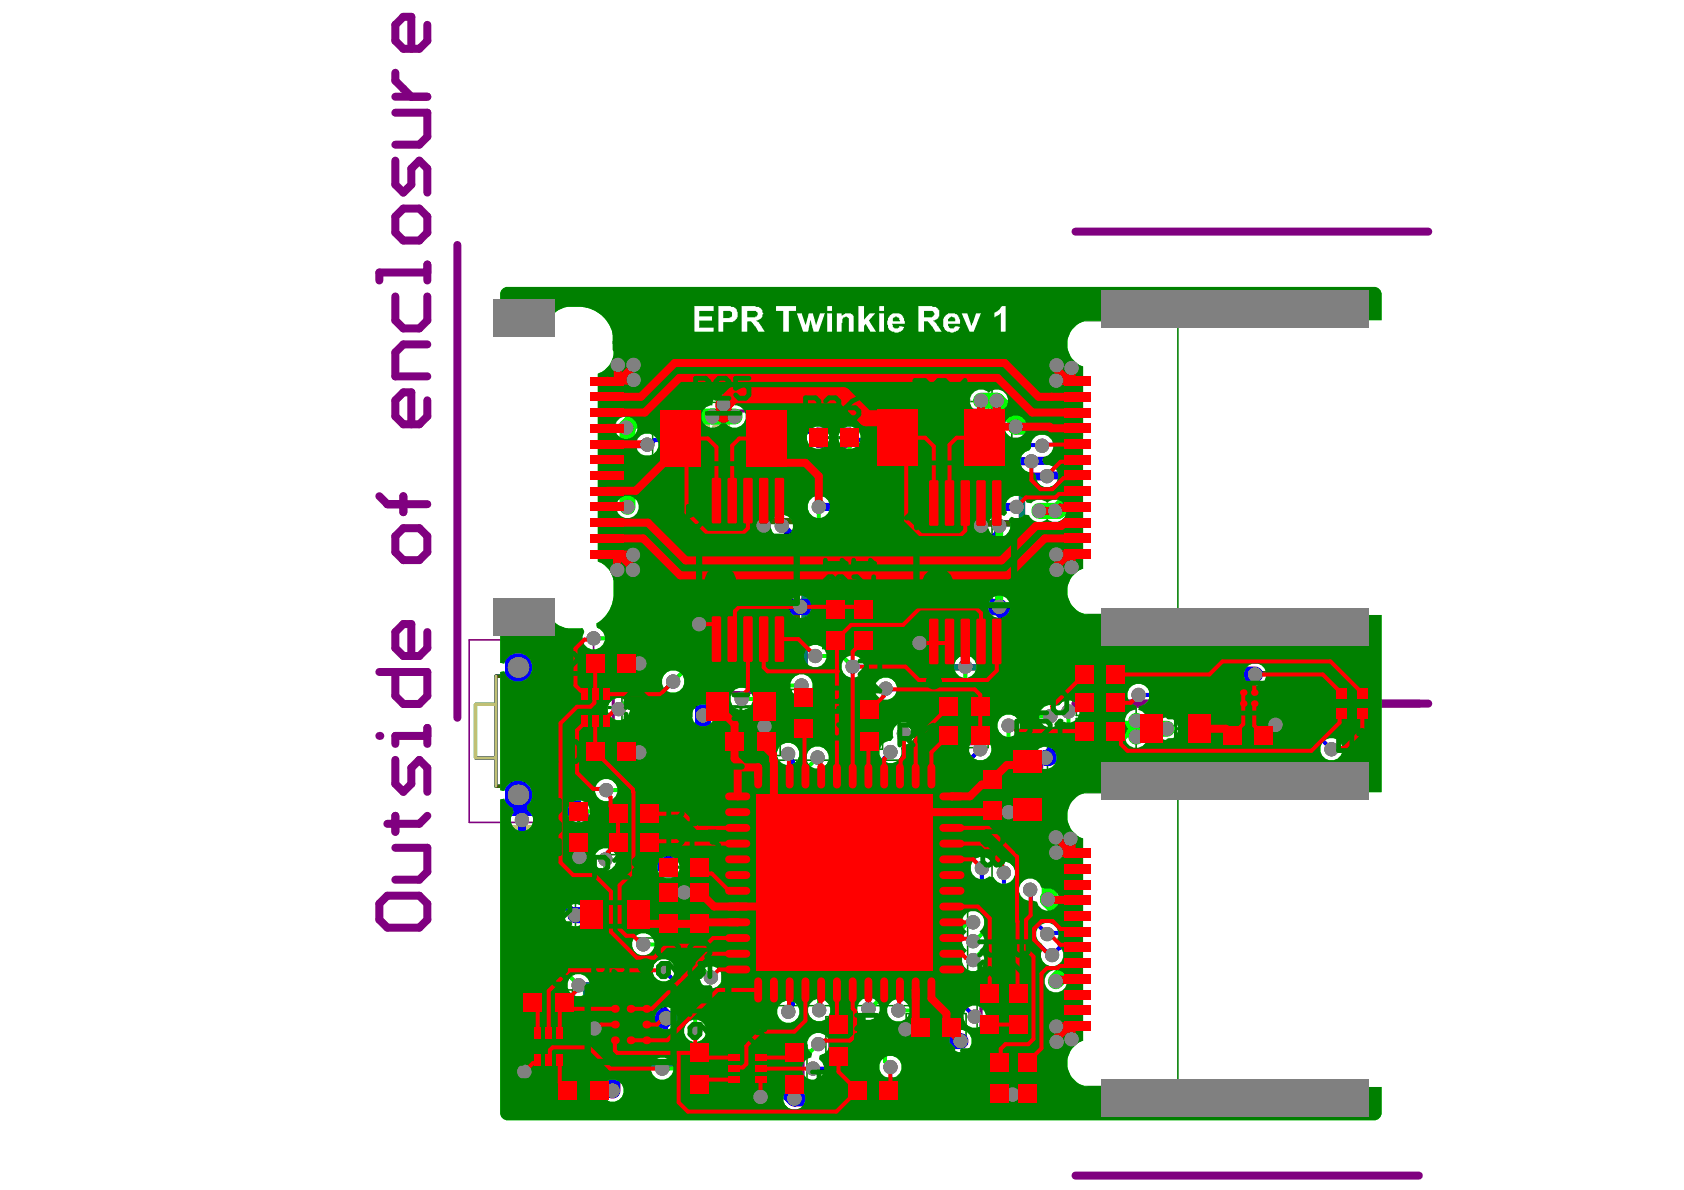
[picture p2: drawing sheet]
<svg xmlns="http://www.w3.org/2000/svg" width="297mm" height="210mm" viewBox="0 0 297 210" stroke-linecap="round" stroke-linejoin="round" font-family="sans-serif">
<g fill="none" stroke="#008000" stroke-width=".56">
<path d="M120.4 78.9h10v4.4h-10zM124.8 77.3h5.6M125.4 79.4v3.4M127.6 74.6v5.5M145.5 77.2h3.1M147.1 75.7v3M163.2 77.2h5.5M166 74.4v5.6M123.7 81.1h3.4M132.1 82.1h10v4.4h-10zM135.4 84.3h3.3M137.1 82.6v3.3"/>
<path d="M87.5 119.3h16.1v19.4h-16.1zM106.2 117h3.1M107.8 115.5v3.1M145.8 110.2h3.1M147.3 108.7v3.1M150.8 110.2h3.1M152.3 108.7v3.1M192.5 119h3M194 117.4v3.1M87.5 124.2h-3.6v9.5h3.6M102.2 124.8h5.6M105 122v5.6"/>
<path d="M106.2 132.6h3.1M107.8 131v3.1M128.2 124.7h5M130.7 122.2v5M130.8 130.8h3.1M132.3 129.2v3.1M140.3 125.8h3M141.8 124.2v3.1M151.9 128h3.1M153.5 126.5v3M168.6 129.7h3.1M168.6 124.7h3.1"/>
<path d="M170.1 123.1v3.1M170.1 128.1v3.1M175.1 138.7v3M178.7 138.5h5M181.2 136v5M192.5 124h3M192.5 129h3M194 122.4v3.1M194 127.4v3.1M204.7 128.5h5.3M207.4 125.9v5.3M218.5 121.4h3.5v3.5h-3.5z"/>
<path d="M218.6 129.7h3.1M219.4 121.4l-.9 .9M220.1 128.1v3.1M235.7 124.1h5.5M238.5 121.3v5.6M100.5 145.9h3.1M102.1 144.4v3M108.5 158.7v5.2M110.3 148.5h3M110.3 143.5h3M111.8 142v3.1M111.8 147v3.1"/>
<path d="M117.9 158.7v3M119.2 153h3M120.7 151.4v3.1M123.5 158.7v3M146.2 155.7h5.6M149 153v5.5M173.6 140.2h3.1M95.3 176.8h3M96.8 175.3v3.1M105.8 161.3h5.3M116.4 160.2h3M121.9 160.2h3.1"/>
<path d="M165.1 179.7v3.1M173 177.9h3.1M174.6 176.4v3.1M178 177.9h3.1M179.6 176.4v3.1M94 184.6h5.6M96.8 181.8v5.6M101.4 192.4h3M102.9 190.8v3.1M121.9 188.5h3.1M123.5 187v3M129 188.5h5.6"/>
<path d="M131.8 185.7v5.6M138.6 188.5h3.1M140.1 187v3M146.4 183.5h3M147.9 182v3M152.5 192.4h3M154 190.8v3.1M163.6 181.3h3.1M174.7 190.2h3.1M176.2 188.6v3.1M179.7 190.2h3.1M181.2 188.6v3.1"/>
</g>
<path d="M82.8 112.9h21.9v32.2h-21.9zM92.8 129h5.5M95.5 126.2v5.5" fill="none" stroke="#800080" stroke-width=".28"/>
<path d="M215.6 118.5h9.3v9.3h-9.3z" fill="none" stroke="#000" stroke-width=".28"/>
<path d="M131.9 97.7v5.6M170.3 98.2v5.5M87.5 119.3h16.1v19.4h-16.1zM129.2 100.5h5.5M167.5 100.9h5.5M87.5 124.2h-3.6v9.5h3.6M111.2 177.9v5.6M108.5 180.7h5.5" fill="none" stroke="#000" stroke-width=".56"/>
<g fill="none" stroke="#008000" stroke-width=".28">
<path d="M175 56.6h32.8v51.8h-32.8zM115.1 71h25v12.7h-25zM142.9 75h8.3v4.4h-8.3zM153.5 70.8h25v12.8h-25zM100.3 118.8h9.4v12h-9.4zM103.6 114.8h8.3v4.5h-8.3zM145.1 106.1h4.5v8.3h-4.5zM150.1 106.1h4.5v8.3h-4.5zM189.8 116.8h8.4v4.4h-8.4zM103.6 130.4h8.3v4.4h-8.3zM123.6 121.1h14.1v7.1h-14.1zM127.1 128.3h10.5v5h-10.5z"/>
<path d="M127.3 134.1h43.4v43.3h-43.4zM139.6 121.6h4.4v8.3h-4.4zM151.2 123.8h4.5v8.4h-4.5zM166 122.4h8.3v4.5h-8.3zM166 127.4h8.3v4.5h-8.3zM172.6 134.9h5v10.6h-5zM175 139.8h32.8v51.9h-32.8zM177.7 131.5h7.1v14.1h-7.1zM189.8 121.7h8.4v4.5h-8.4zM189.8 126.7h8.4v4.5h-8.4zM200.4 124.4h13.9v8.3h-13.9zM214.9 127.2h10.5v5h-10.5z"/>
<path d="M234.9 120.6h7.1v7h-7.1zM99.8 141.7h4.5v8.4h-4.5zM107.6 146.3h8.4v4.4h-8.4zM107.6 141.3h8.4v4.5h-8.4zM115.4 157.1h-13.9v8.4h18.9v-10.6h-5v10.6M116.5 150.7h8.3v4.5h-8.3zM121 154.9h5v10.6h-5zM92.1 178.6h9.4v12h-9.4zM92.6 174.6h8.4v4.5h-8.4zM145.7 179.3h4.4v8.4h-4.4zM159.8 178.8h10.6v5h-10.6zM172.3 173.8h4.5v8.3h-4.5z"/>
<path d="M177.3 173.8h4.5v8.3h-4.5zM98.7 190.2h8.4v4.4h-8.4zM121.2 184.3h4.5v8.4h-4.5zM125.8 183.8h12v9.4h-12zM137.9 184.3h4.4v8.4h-4.4zM149.8 190.2h8.4v4.4h-8.4zM174 186h4.5v8.3h-4.5zM179 186h4.5v8.3h-4.5z"/>
</g>
<g fill="none" stroke="#800080" stroke-width=".56">
<path d="M118.5 72.5h18.3v9.7h-18.3zM122.3 79.4h6.2v3.4h-6.2zM144.2 75.7h5.8v3h-5.8zM156.8 72.3h18.3v9.8h-18.3zM134 82.6h6.1v3.3h-6.1zM104.8 115.5h5.9v3.1h-5.9zM145.8 107.3h3.1v5.8h-3.1zM150.8 107.3h3.1v5.8h-3.1zM191.1 117.4h5.8v3.1h-5.8zM101.8 121.9h6.4v5.8h-6.4zM104.8 131h5.9v3.1h-5.9zM126 122.2h9.4v5h-9.4z"/>
<path d="M129.3 136h39.4v39.4h-39.4zM129.4 129.2h5.9v3.1h-5.9zM140.3 122.9h3v5.8h-3zM151.9 125.1h3.1v5.8h-3.1zM167.2 123.1h5.8v3.1h-5.8zM167.2 128.1h5.8v3.1h-5.8zM173.6 137.3h3.1v5.8h-3.1zM178.7 133.8h5v9.5h-5zM191.1 122.4h5.8v3.1h-5.8zM191.1 127.4h5.8v3.1h-5.8zM202.9 125.9h8.9v5.3h-8.9zM217.2 128.1h5.8v3.1h-5.8z"/>
<path d="M235.4 121.1h6.1v6.1h-6.1zM100.5 143h3.1v5.8h-3.1zM104 158.7h8.9v5.2h-8.9zM108.9 142h5.8v3.1h-5.8zM108.9 147h5.8v3.1h-5.8zM116.4 157.3h3v5.8h-3zM117.8 151.4h5.8v3.1h-5.8zM121.9 157.3h3.1v5.8h-3.1zM93.9 175.3h5.8v3.1h-5.8zM162.2 179.7h5.8v3.1h-5.8zM173 175h3.1v5.9h-3.1zM178 175h3.1v5.9h-3.1z"/>
<path d="M93.6 181.7h6.4v5.8h-6.4zM100 190.8h5.8v3.1h-5.8zM121.9 185.6h3.1v5.8h-3.1zM128.9 185.3h5.8v6.4h-5.8zM138.6 185.6h3.1v5.8h-3.1zM146.4 180.6h3v5.8h-3zM151.1 190.8h5.8v3.1h-5.8zM174.7 187.2h3.1v5.9h-3.1zM179.7 187.2h3.1v5.9h-3.1z"/>
<circle cx="134.3" cy="141" r="2.78"/>
</g>
<path d="M95.5 139.1v-2.7l-.9-1h-.9l-.9 1v2.7h5.5" fill="none" stroke="#008080" stroke-width=".56"/>
<circle cx="95.5" cy="139.1" r=".28" fill="#008080"/>
<path d="M98.3 118.8v3.7M92.8 125.3l.9-1h3.7l.9 1v1.8l-.9 .9h-3.7l-.9-.9zM92.8 130.8l.9-.9h3.7l.9 .9v1.9l-.9 .9h-3.7l-.9-.9zM92.8 120.6h5.5M95.5 139.1v-2.7l1-1h.9l.9 1v2.7" fill="none" stroke="#008080" stroke-width=".56"/>
<path d="M121.9 83.7h20v33.6h-20zM160.3 84.1h20v33.6h-20zM103.4 173.8h15.7v13.8h-15.7z" fill="none" stroke="#800080" stroke-width="1.1"/>
<path d="M123.3 91.9h17.2v17.2h-17.2zM161.7 92.3h17.2v17.2h-17.2zM106.2 176.6h10.1v8.2h-10.1z" fill="none" stroke="#000" stroke-width="1.1"/>
<path d="M121.9 83.7h20v33.6h-20zM160.3 84.1h20v33.6h-20zM103.4 173.8h15.7v13.8h-15.7z" fill="none" stroke="#008080" stroke-width="1.1"/>
<g fill="#008080">
<path d="M166.5 98.3h3v.1h.3l.1 .3a1.87 1.87 0 0 1 0 2h-.1v.1h-.3v.1h-3v-.4h2.1a.63 .63 0 0 0 .9-.3 .73 .73 0 0 0 .3-.9l-.2-.3-.4-.3h-2.7z"/>
<path d="M111.3 181.3h.2l.3-.4h.5l.2-.2h2.2v.6h-2.1a.71 .71 0 0 0-1 .6v.1a.63 .63 0 0 0 .3 .9v.1h.3l.1 .1h2.4v.5h-2.7a1.36 1.36 0 0 1-.8-1.7z"/>
<path d="M111.3 184.5l.5-.2h.4v.4l-.6 .1-.1 .7h.1v.3h.2v.2h.2v.1h.5v-.1h.1a.63 .63 0 0 0 .3-.9h.4a.73 .73 0 0 0 .7 .9v-.2a.47 .47 0 0 0 .5-.3 .47 .47 0 0 0-.2-.5v-.2l-.6-.1 .2-.4 .5 .1 .3 .4v1h-.1v.3h-.2a.71 .71 0 0 1-.9 .1h-.2l-.1-.4-.2 .3a.92 .92 0 0 1-1.5 0h-.2v-.3h-.1v-1h.1z"/>
<path d="M128.3 97.8h2.8v.2a.5 .5 0 0 1 .6 .5h.1v.3a1.49 1.49 0 0 1-.7 1.7h-2.8v-.4h2a1.01 1.01 0 0 0 1.1-.4v-1h-.2v-.3h-.2l-.2-.1h-2.5z"/>
<path d="M128.3 95h.4v1.4l1 .2h-.2v-.3l-.1-.1v-.5h.1v-.1a.5 .5 0 0 1 .6-.6v-.1a1.36 1.36 0 0 1 1.7 .8v.2a1 1 0 0 1-.4 1.1h-.2v.1h-.4v-.4a.73 .73 0 0 0 .7-.8l-.3-.5h-.1a.92 .92 0 0 0-1 0h-.1v.3h-.2a.63 .63 0 0 0 .3 .9v.5l-1.8-.4z"/>
<path d="M167.2 96.2l1.7 1.1v-1.1zM166.5 95.7h2.4v-.4h.4v.4h.9v.5h-.9v1.5h-.4l-2.4-1.5z"/>
</g>
<path d="M80.7 43.2v83.4M189.7 40.9h62.2M69.7 134v4.3l1.4 1.4 1.5-1.4v-2.9l1.4-1.4 1.4 1.4v4.3M75.4 128.4v2.8M75.4 129.8h-5.7v1.4M189.7 124.1h62.2M66.9 159.4l1.4-1.4h5.7l1.4 1.4v2.8l-1.4 1.4h-5.7l-1.4-1.4zM69.7 149.5h5.7v4.3l-1.4 1.4h-4.3M69.7 143.9v2.8M75.4 143.9l-1.4 1.4h-5.7M189.7 207.4h60.6" fill="none" stroke="#800080" stroke-width="1.4"/>
<circle cx="66.9" cy="129.8" r=".71" fill="#800080"/>
<g fill="none" stroke="#800080" stroke-width="1.4">
<path d="M69.7 19.9h5.7v4.2l-1.4 1.4h-4.3M69.7 12.8v1.4l2.9 2.9M69.7 17.1h5.7M75.4 4.4v2.8l-1.4 1.4h-2.9l-1.4-1.4v-2.8l1.4-1.4h1.5v5.6M69.7 28.3v4.3l1.4 1.4 1.5-1.4v-2.9l1.4-1.4 1.4 1.4v4.3M71.1 36.8h2.9l1.4 1.4v2.8l-1.4 1.4h-2.9l-1.4-1.4v-2.8zM69.7 52.3v4.2l1.4 1.4h2.9l1.4-1.4v-4.2M75.4 46.7v2.8M75.4 48.1h-8.5v1.4M75.4 70.6v2.8l-1.4 1.4h-2.9l-1.4-1.4v-2.8l1.4-1.4h1.5v5.6M75.4 60.8h-4.3l-1.4 1.4v4.2h5.7M66.9 87.5l1.4 1.4h7.1"/>
<path d="M69.7 94.6l1.4-1.4h2.9l1.4 1.4v2.8l-1.4 1.4h-2.9l-1.4-1.4zM71.1 87.5v2.8M66.9 118.5h8.5v4.3l-1.4 1.4h-2.9l-1.4-1.4v-4.3M75.4 111.5v2.8l-1.4 1.4h-2.9l-1.4-1.4v-2.8l1.4-1.4h1.5v5.6"/>
</g>
<path d="M87.5 119.3v19.4M103.6 119.3v19.4M87.5 124.2h-3.6v9.5h3.6" fill="none" stroke="#c0c073" stroke-width=".56"/>
<path d="M122.4 53.6v.1a2.58 2.58 0 0 0-.8 3l.3 .8h.2l.4 .7 .4-.3h-.1l-.2-.4a2.9 2.9 0 0 1-.5-2.5l.4-.9 .8-.5a11.4 11.4 0 0 1 4.7-1h3.8l.4 .1h1l1.3 .3h1l1.5 .3 .2 .1 1.9 .3 .2 .2 2.4 .4 .1 .1 2.1 .4 .6 .3 1.8 .4 .6 .3 3.7 1.2v.1l1.8 .6 2.1 1h.3l1 .4 .1-.4-5.5-2.3-4.2-1.3v-.1h-.4l-1.6-.6h-.4l-.6-.3-2.1-.4-.1-.1-1.2-.2-.8-.2h-.6l-.1-.2-.7-.1-1.6-.2-.9-.3h-1l-.2-.1-3.4-.1v-.2h-2.6l-.6 .2a9.1 9.1 0 0 0-3.3 .5zM122.8 58.5v.6h.5v-.6zM139.1 58.5v.6h.6v-.6zM165.1 58.5v.6h.7v-.6zM168.4 58.5v.6h.5v-.6zM149 60.2v.6h2.3v-.6zM127 60.1v.2l-.1 .2v1h2.4v-.7h-1.7v-.3l.1-.2h1.7l.3 .3v1.3l-.3 .3h-2.4v.5h2.4a.74 .74 0 0 0 .9-.8v-1.3a.74 .74 0 0 0-.9-.8h-2zM131.1 60.1l-.1 .2v1.2h2.4v-.7h-1.7v-.5h1.8l.3 .3v1.2l-.3 .4h-2.4v.5h2.7l.3-.1 .2-.4v-1.9l-.2-.4h-.2v-.1h-2.1a.54 .54 0 0 0-.7 .3zM161 60.2v1.3h2.4v-.7h-1.8v-.3h.1v-.2h1.9l.2 .3v1.2l-.2 .4h-2.4v.5h2.6l.3-.1 .3-.4v-1.9l-.3-.4-.3-.1h-1.9a.49 .49 0 0 0-.7 .4zM156.9 58.5v4.2h2.6a.74 .74 0 0 0 .8-.8v-1.6l-.4-.5h-2v.5h1.6l.2 .3v1.3l-.4 .3h-1.7v-3.7zM174 58.5v3.5l.3 .6 .3 .1h2.2a.74 .74 0 0 0 .9-.8v-3.4h-.6v3.4h-.1v.3h-2.2v-.2h-.1v-3.5zM118.7 60.2v2.5h.5v-2.2h.2v-.2h2v2.4h.7v-2.9h-3zM122.8 59.6v3.1h.5v-3.1zM124 59.8v.5h1.5v.2h.1v2.2h.6v-2.1a.74 .74 0 0 0-.9-.8zM135.2 60.1l-.1 .2v2.4h.5v-2.1h.2l.1-.3h2v2.4h.5v-2.9h-2.9l-.2 .3zM139.1 59.6v3.1h.6v-3.1zM144.8 60.1l-.2 .2v2.4h.6v-1.9l.3-.5h2v2.4h.5v-2.9h-2.9l-.2 .3zM149 58.5v.6h2.7v3.1h-2.7v.5h3.3v-4.2zM165.1 59.6v3.1h.6v-3.1zM166.2 58.5v.6h.6v.1h.1v.6h-.5v.5h.5v2.4h.7v-3.5l-.2-.5zM168.4 59.6v3.1h.5v-3.1zM169.9 60.1l-.1 .2v2.4h.5v-2.1l.3-.3h2v2.4h.6v-2.9h-3zM114.6 59.8v3.6l.1 .3 .5 .3h2.1v-.6h-1.7l-.4-.2v-2.9h1.8l.3 .2v1.5l-.2 .2h-1.7v.5h1.9l.5-.2v-.3l.2-.2v-1.5l-.3-.6-.3-.1zM140.6 59.8v3.2a.96 .96 0 0 0 .9 1h1.9v-.6h-1.9l-.2-.1-.2-.3v-2.7h2l.3 .3v1.3h-.2l-.1 .3h-1.6v.5h1.6a.74 .74 0 0 0 .8-.8v-1.6l-.4-.5zM128.8 63l-.2 .4h.1v.2l.7 .3v.1l.9 .4 .2-.4h-.1v-.1zM141.5 65.7v1h1.6v-.4h-1.1l-.2-.3h1.4l.2 .3v.5l-.2 .3h-1.7v.4h1.9l.3-.2v-1.5l-.2-.2h-1.8zM147 65.6a1.27 1.27 0 0 0-.1 1.1h1.6v-.4h-1.2v-.3h1.4v1l-.1 .1h-1.6v.4h1.9l.3-.4v-1.1l-.3-.4zM149.4 65.6l1 1.9h.3l1-1.9h-.4l-.7 1.4-.7-1.4zM130.4 65.1h1.5v2h-1.5v-.8h1.4v-.5h-1.3v-.1h-.1zM144.2 64.7v2.8h1.9l.4-.5v-1h-.2v-.3l-.1-.1h-1.4v.4h1.1l.2 .1v.9h-.2v.1h-1.3v-2.4zM160.5 66h1.2l.2 .1v.9h-.2v.1h-1.2zM152.3 65.6l-.7 1.4-.2-.5-.3 .3 .5 .7h.1l1-1.9zM130.1 64.9a1.14 1.14 0 0 0 0 1.1h.2l-.3 .1v1l.1 .3 .3 .1h2v-2.8h-2.1zM134.2 64.7l-1.4 2.8h.4l.3-.5h1.3l-.2-.5h-1l.7-1.2 1 2.2h.6l-1.4-2.8zM138.9 65.7l-.2 .4v1.4h.4v-1.5h1.5v1.5h.4v-1.9h-1.9zM153.3 64.7v.4h1.9v.6l-.1 .1h-1.6l-.2 .3v1.2l.1 .1 .3 .1h2v-.4h-2v-.8h1.4l.1-.2h.3a1.2 1.2 0 0 0-.1-1.4zM158.6 64.7v.4h.4v.5h-.2v.4h.2v1.5h.5v-2.4a.6 .6 0 0 0-.9-.4zM160 65.7v1.6l.2 .2h1.7l.2-.2 .2-.3v-.9l-.3-.5h-1.7zM136.5 67l-.3 .4 .1 .1h.3l2.3 1.2 .7 .1 .4 .3h.3l1.5 .7 .7 .1 1.3 .6h.4l.2 .1 2.1 .6 .5 .3h.5l1.4 .4 .1 .1h.4l.2 .2 1.5 .4h.6l.1 .1h.5l.8 .3h.6v.2l2.4 .3v.1h.7l1.1 .3 2.4 .1 .3 .2h5.2l.2-.2 1.5-.1 1.1-.4a3.6 3.6 0 0 0 2.4-2v-.3a1.2 1.2 0 0 0 0-1.1l-.1-.7a7.7 7.7 0 0 0-2.1-2.9v-.1l-.9-.6-.1-.2-1.7-1.3v-.2l-1.3-.8-.4-.1-.3 .4 .4 .1 2 1.4 .2 .3 .5 .3v.1h.2l1.5 1.5 1.4 1.9 .2 .7 .1 .2v1.1a2.69 2.69 0 0 1-2 1.7l-.4 .3h-.4v.1l-1.4 .2-.2 .1h-1.1l-.1 .1h-3.4l-.2-.1h-1.5l-.2-.1-2.2-.2-.2-.1-1.6-.2v-.1h-.9l-1.3-.3-.1-.1-2.4-.5-.1-.1-1.2-.1-1-.3v-.2h-.4l-.1-.1h-.4l-1.5-.4-.4-.3-2.1-.6v-.1h-.4l-1.3-.6-.7-.1-1.8-.9-1.4-.4v-.1h-.3z" fill="#c0c073"/>
<path d="M102 145.9v3.6h-1.8l-.5-.6v-.6l.5-.6h1.8" fill="none" stroke="#c0c073" stroke-width=".85"/>
<circle cx="102" cy="147.7" r=".42" fill="#c0c073"/>
<path d="M124.8 77.1h-1.8l-.5-.6v-1.2l.5-.5h1.8v3.5M126.6 74.8h1.7v3.5h-1.7l-.6-.6v-2.4zM134.1 77.8v3.5l2.4-3.5v3.5M137.7 78.4l.5-.6h1.8v3.5h-1.8l-.5-.6zM89.1 145.9h2.3M90.2 145.9v3.6M92.6 146.5l.6-.6h1.2l.6 .6v2.4l-.6 .6h-1.2l-.6-.6zM96.1 146.5l.6-.6h1.2l.6 .6v2.4l-.6 .6h-1.2l-.6-.6zM102 145.9h-1.8l-.5 .6v.6l.5 .6h1.8" fill="none" stroke="#c0c073" stroke-width=".85"/>
<path d="M176.2 107v.2l5.9 5.9M176.2 107h-38.2l-14 14.1M176.2 107l-.1 .2M117.5 179.6l-9.5 9.4M115.7 181.3l6.2 6.2h12l6.2 6.3" fill="none" stroke="#00f" stroke-width="2.8"/>
<circle cx="182.1" cy="113.1" r="1.41" fill="#00f"/>
<path d="M182.1 113.1l5.9 5.9M193.5 119l.2 .2v5.9l-8.7 8.6h-.6M221.4 119h-41.8l-13.6 13.6v54.5l-6.7 6.7h-19.2M124 121.1v22.7l-17.6 17.6M101.5 161.4h4.9M106.4 161.4v7.1l11.1 11.1M108 189v3.4M166 183.5l.1 .1h3.3" fill="none" stroke="#00f" stroke-width="2.8"/>
<g fill="none" stroke="#00f" stroke-width="1.4">
<path d="M107.1 70h5.8l6.1-6.1h58.1l6.1 6.1h6.8M109 64.4l-.1 2.8M109.2 72.7l.1 .1M111.8 64.4l-.3 .2v.3l-2.3 2.3h-2.1l4.5-.1 .2-.1M173 70.7h2.8l3.8 3.8h5.9l1 .9h3.4l.1 .1M180.3 74.5l-.9 .8h-.2M186.3 67.1l2.8 .1M186.4 64.4l.2 .2v.7l1.8 1.9M188.5 72.6h-1.8l-.5-.4h-4.8l-5.7-5.7h-55.9l-6.2 6.3h-6.5M189 64.9l.1 2.3M189.1 67.2h.9M107.1 81.1h15.2l.3 .3"/>
<path d="M107.1 86.6h20.5l1.4 1.4h12.9l1.5-1.5 46.6 .1M107.1 92.2h7.2l6.7 6.7h55.8l6-6 4.4-.1 .5-.5h2.2l.1-.1M107.1 95h6.5l6.5 6.5h57.8l6.5-6.5h5.6M108.8 97.7l.1 .1M108.9 97.8h.1M108.9 97.8v2.7M111.7 97.9l-4.6-.2h2.1l2.2 2.3v.3l.3 .2M122.6 81.1h19.4l.3 .3h39.6l3.4-.1 .2-.2h4.5M134.3 83.3l-1 1h-13.5l-.4-.4h-12.3M134.3 84.3h5.5M139.8 83.3l1 1h41.1l.2-.3h2.6M144.4 89.4h34.9"/>
<path d="M176.2 92.8l-.2 .2v1.2l-1.6 1.6h-33.4l-3.1-3M179.1 84.3h.1M184.7 83.9h5.3M188.4 97.8l-1.8 1.8v.7l-.2 .2M189.1 97.7l-.1 .2v2.1M190 83.9h.1M190 89.4l-.1 .1h-2.9l-.6 .6h-3.1M190 97.7l-3.7 .1M92.1 144.6v7.4l9.4 9.4M184.8 158.7l.2 .1h5M186.2 147.7h.3l2.1 2.1h.2M186.3 150.4l3.7 .1"/>
<path d="M188.8 148v1.8M188.8 149.8l-.6 .6M117.6 179.5l-.1 .1M190 172.7l-.1 .1h-3.1l-.3 .3h-.3M189 183.3v-2.2h-.7l-1.7 1.8v.7l-.2 .2M189.1 181h.1M190 181l-3.7 .1"/>
</g>
<path d="M114.2 78.4h.5l.8-.8h25.6l1.9 1.9h37.2l1-1h2.5l.1 .1M144.3 77.2h-.5l-1.2-1.2h-29.4l-2.4 2.3h-3.7M149.8 77.2l.4 .4h29.9l1.4-1.4h3.3l2.1 2.1h3.1M151.1 77.6h.1M139 133v.5l.8 .8v42.9l-.8 .8v.5M157.1 132.6l-5 5v37.4l-6.3 6.3h-12.5l-4.3-4.3h-6.1l-5.8-5.9M159.4 129.4v6.4l-1.1 1.1v34.4l-2.5 2.5v5.5l-9.1 9.2h-3.3M172.9 132.2l-4 4v40.1l3 3M200.8 122.6h24.5l9.6 9.6M173.2 153.1v3.4l11.9 12h.5l1.3-1.4h3.1M177.1 153.9v3.2l7.6 7.7 .2-.2h4.9l.2-.3M181.7 156.9l.1 .2v2.1l2.4 2.4h5.8" fill="none" stroke="#00f" stroke-width=".71"/>
<g fill="#808080">
<circle cx="117.9" cy="153" r="1.25"/>
<circle cx="178.6" cy="193.1" r="1.25"/>
<circle cx="116.8" cy="188.5" r="1.25"/>
<circle cx="134.2" cy="193.5" r="1.25"/>
<circle cx="176.2" cy="107" r="1.25"/>
<circle cx="141.2" cy="107" r="1.25"/>
<circle cx="158.5" cy="178.2" r="1.25"/>
<circle cx="200.8" cy="122.6" r="1.25"/>
<circle cx="171.7" cy="166" r="1.25"/>
<circle cx="171.7" cy="169.3" r="1.25"/>
<circle cx="171.6" cy="162.7" r="1.25"/>
<circle cx="130.8" cy="123.3" r="1.25"/>
<circle cx="112.8" cy="117" r="1.25"/>
<circle cx="123.3" cy="110.1" r="1.25"/>
<circle cx="109.1" cy="125.1" r="1.25"/>
<circle cx="102.1" cy="173.8" r="1.25"/>
<circle cx="106.9" cy="139.4" r="1.25"/>
<circle cx="118.7" cy="120.2" r="1.25"/>
<circle cx="156.2" cy="121.5" r="1.25"/>
<circle cx="141.4" cy="120.9" r="1.25"/>
<circle cx="122.6" cy="181.8" r="1.25"/>
<circle cx="106.8" cy="151.6" r="1.25"/>
<circle cx="125.4" cy="172.4" r="1.25"/>
<circle cx="117.1" cy="171.1" r="1.25"/>
<circle cx="113.5" cy="166.6" r="1.25"/>
<circle cx="143.4" cy="188.5" r="1.25"/>
<circle cx="139" cy="178.5" r="1.25"/>
<circle cx="139" cy="133" r="1.25"/>
<circle cx="144.2" cy="133.6" r="1.25"/>
<circle cx="157.1" cy="132.6" r="1.25"/>
<circle cx="159.4" cy="129.4" r="1.25"/>
<circle cx="144.3" cy="184.2" r="1.25"/>
<circle cx="140.1" cy="193.8" r="1.25"/>
<circle cx="184.4" cy="133.7" r="1.25"/>
<circle cx="177.9" cy="128" r="1.25"/>
<circle cx="173.2" cy="153.1" r="1.25"/>
<circle cx="157.1" cy="188.2" r="1.25"/>
<circle cx="188.5" cy="125.5" r="1.25"/>
<circle cx="185.3" cy="126.3" r="1.25"/>
<circle cx="195.5" cy="137.7" r="1.25"/>
<circle cx="186.2" cy="147.7" r="1.25"/>
<circle cx="200.4" cy="127.2" r="1.25"/>
<circle cx="200.4" cy="129.9" r="1.25"/>
<circle cx="205.8" cy="128.5" r="1.25"/>
<circle cx="181.7" cy="156.9" r="1.25"/>
<circle cx="186.2" cy="173.1" r="1.25"/>
<circle cx="185.6" cy="168.5" r="1.25"/>
<circle cx="186.4" cy="183.8" r="1.25"/>
<circle cx="186.3" cy="181.1" r="1.25"/>
<circle cx="184.8" cy="158.7" r="1.25"/>
<circle cx="234.9" cy="132.2" r="1.25"/>
<circle cx="153.2" cy="177.9" r="1.25"/>
<circle cx="144.5" cy="178.2" r="1.25"/>
<circle cx="109" cy="64.4" r="1.25"/>
<circle cx="108.9" cy="100.5" r="1.25"/>
<circle cx="110.4" cy="75.4" r="1.25"/>
<circle cx="189" cy="64.9" r="1.25"/>
<circle cx="189" cy="100.1" r="1.25"/>
<circle cx="188.8" cy="148" r="1.25"/>
<circle cx="189" cy="183.3" r="1.25"/>
<circle cx="95.1" cy="56.9" r="1.25"/>
<circle cx="92.3" cy="56.9" r="1.25"/>
<circle cx="89.6" cy="56.9" r="1.25"/>
<circle cx="95.1" cy="108" r="1.25"/>
<circle cx="92.3" cy="108" r="1.25"/>
<circle cx="89.6" cy="108" r="1.25"/>
<circle cx="171.9" cy="179.3" r="1.25"/>
<circle cx="184.7" cy="164.8" r="1.25"/>
<circle cx="177.1" cy="153.9" r="1.25"/>
<circle cx="172.9" cy="132.2" r="1.25"/>
<circle cx="170.3" cy="117.6" r="1.25"/>
<circle cx="162.2" cy="113.4" r="1.25"/>
<circle cx="150.4" cy="117.6" r="1.25"/>
<circle cx="143.8" cy="115.7" r="1.25"/>
<circle cx="104.7" cy="112.6" r="1.25"/>
<circle cx="173" cy="92.7" r="1.25"/>
<circle cx="176.2" cy="92.8" r="1.25"/>
<circle cx="221.4" cy="119" r="1.25"/>
<circle cx="108" cy="192.4" r="1.25"/>
<circle cx="92.5" cy="189" r="1.25"/>
<circle cx="104.8" cy="181.4" r="1.25"/>
<circle cx="117.5" cy="179.6" r="1.25"/>
<circle cx="225" cy="127.9" r="1.25"/>
<circle cx="159.7" cy="181.6" r="1.25"/>
<circle cx="177.9" cy="143.3" r="1.25"/>
<circle cx="134.8" cy="128.1" r="1.25"/>
<circle cx="112.8" cy="132.7" r="1.25"/>
<circle cx="124" cy="126.2" r="1.25"/>
<circle cx="169.4" cy="183.6" r="1.25"/>
<circle cx="101.5" cy="161.4" r="1.25"/>
<circle cx="120.7" cy="157.4" r="1.25"/>
<circle cx="102.2" cy="151.2" r="1.25"/>
<circle cx="102.1" cy="143.1" r="1.25"/>
<circle cx="92.1" cy="144.6" r="1.25"/>
<circle cx="144.3" cy="77.2" r="1.25"/>
<circle cx="92.3" cy="110.6" r="1.25"/>
<circle cx="95.1" cy="110.6" r="1.25"/>
<circle cx="89.6" cy="110.6" r="1.25"/>
<circle cx="95.1" cy="54.3" r="1.25"/>
<circle cx="89.6" cy="54.3" r="1.25"/>
<circle cx="92.3" cy="54.3" r="1.25"/>
<circle cx="217.8" cy="193.8" r="1.25"/>
<circle cx="212.2" cy="193.8" r="1.25"/>
<circle cx="206.7" cy="193.8" r="1.25"/>
<circle cx="201.1" cy="193.8" r="1.25"/>
<circle cx="195.5" cy="193.8" r="1.25"/>
<circle cx="240" cy="193.8" r="1.25"/>
<circle cx="234.4" cy="193.8" r="1.25"/>
<circle cx="228.9" cy="193.8" r="1.25"/>
<circle cx="223.3" cy="193.8" r="1.25"/>
<circle cx="217.8" cy="137.7" r="1.25"/>
<circle cx="212.2" cy="137.7" r="1.25"/>
<circle cx="206.7" cy="137.7" r="1.25"/>
<circle cx="201.1" cy="137.7" r="1.25"/>
<circle cx="240" cy="137.7" r="1.25"/>
<circle cx="234.4" cy="137.7" r="1.25"/>
<circle cx="228.9" cy="137.7" r="1.25"/>
<circle cx="223.3" cy="137.7" r="1.25"/>
<circle cx="217.8" cy="110.5" r="1.25"/>
<circle cx="212.2" cy="110.5" r="1.25"/>
<circle cx="206.7" cy="110.5" r="1.25"/>
<circle cx="201.1" cy="110.5" r="1.25"/>
<circle cx="195.5" cy="110.5" r="1.25"/>
<circle cx="240" cy="110.5" r="1.25"/>
<circle cx="234.4" cy="110.5" r="1.25"/>
<circle cx="228.9" cy="110.5" r="1.25"/>
<circle cx="223.3" cy="110.5" r="1.25"/>
<circle cx="223.3" cy="54.5" r="1.25"/>
<circle cx="228.9" cy="54.5" r="1.25"/>
<circle cx="234.4" cy="54.5" r="1.25"/>
<circle cx="240" cy="54.5" r="1.25"/>
<circle cx="195.5" cy="54.5" r="1.25"/>
<circle cx="201.1" cy="54.5" r="1.25"/>
<circle cx="206.7" cy="54.5" r="1.25"/>
<circle cx="212.2" cy="54.5" r="1.25"/>
<circle cx="217.8" cy="54.5" r="1.25"/>
<circle cx="161.2" cy="168" r="1.39"/>
<circle cx="155.1" cy="168" r="1.39"/>
<circle cx="149" cy="168" r="1.39"/>
<circle cx="142.9" cy="168" r="1.39"/>
<circle cx="136.8" cy="168" r="1.39"/>
<circle cx="161.2" cy="161.8" r="1.39"/>
<circle cx="155.1" cy="161.8" r="1.39"/>
<circle cx="149" cy="161.8" r="1.39"/>
<circle cx="142.9" cy="161.8" r="1.39"/>
<circle cx="136.8" cy="161.8" r="1.39"/>
<circle cx="161.2" cy="155.7" r="1.39"/>
<circle cx="155.1" cy="155.7" r="1.39"/>
<circle cx="149" cy="155.7" r="1.39"/>
<circle cx="142.9" cy="155.7" r="1.39"/>
<circle cx="136.8" cy="155.7" r="1.39"/>
<circle cx="161.2" cy="149.6" r="1.39"/>
<circle cx="155.1" cy="149.6" r="1.39"/>
<circle cx="149" cy="149.6" r="1.39"/>
<circle cx="142.9" cy="149.6" r="1.39"/>
<circle cx="136.8" cy="149.6" r="1.39"/>
<circle cx="161.2" cy="143.5" r="1.39"/>
<circle cx="155.1" cy="143.5" r="1.39"/>
<circle cx="149" cy="143.5" r="1.39"/>
<circle cx="142.9" cy="143.5" r="1.39"/>
<circle cx="136.8" cy="143.5" r="1.39"/>
<circle cx="181.9" cy="81.4" r="1.25"/>
<circle cx="114.2" cy="78.4" r="1.25"/>
<circle cx="127.6" cy="71.4" r="1.25"/>
<circle cx="125.7" cy="73.5" r="1.25"/>
<circle cx="129.6" cy="73.5" r="1.25"/>
<circle cx="175.8" cy="70.7" r="1.25"/>
<circle cx="173" cy="70.7" r="1.25"/>
<circle cx="179.2" cy="75.3" r="1.25"/>
<circle cx="183.3" cy="90.1" r="1.25"/>
<circle cx="186.1" cy="90.1" r="1.25"/>
<circle cx="179.3" cy="89.4" r="1.25"/>
<circle cx="183.8" cy="78.6" r="1.25"/>
<circle cx="184.7" cy="84" r="1.25"/>
<circle cx="186.3" cy="150.4" r="1.25"/>
<circle cx="186.3" cy="97.8" r="1.25"/>
<circle cx="186.4" cy="100.5" r="1.25"/>
<circle cx="186.4" cy="64.4" r="1.25"/>
<circle cx="186.3" cy="67.1" r="1.25"/>
<circle cx="111.8" cy="64.4" r="1.25"/>
<circle cx="111.8" cy="67" r="1.25"/>
<circle cx="111.7" cy="97.9" r="1.25"/>
<circle cx="111.7" cy="100.5" r="1.25"/>
<circle cx="144.4" cy="89.4" r="1.25"/>
<circle cx="137.9" cy="92.8" r="1.25"/>
<circle cx="134.7" cy="92.7" r="1.25"/>
<circle cx="149.8" cy="77.2" r="1.25"/>
<circle cx="110.7" cy="89.4" r="1.25"/>
<circle cx="91.4" cy="140.2" r="1.81"/>
<circle cx="91.4" cy="117.7" r="1.81"/>
</g>
<g fill="#808080">
<path d="M86.9 105.5h10.9v6.7h-10.9z" fill-rule="evenodd"/>
<path d="M86.9 52.8h10.9v6.6h-10.9z" fill-rule="evenodd"/>
<path d="M194.2 190.4h47.2v6.7h-47.2z" fill-rule="evenodd"/>
<path d="M194.2 134.4h47.2v6.6h-47.2z" fill-rule="evenodd"/>
<path d="M194.2 107.2h47.2v6.6h-47.2z" fill-rule="evenodd"/>
<path d="M194.2 51.1h47.2v6.7h-47.2z" fill-rule="evenodd"/>
</g>
<g fill="#00f">
<path d="M187.6 96.9h4.7v1.7h-4.7z" fill-rule="evenodd"/>
<path d="M187.6 94.1h4.8v1.7h-4.8z" fill-rule="evenodd"/>
<path d="M187.6 91.4h4.7v1.6h-4.7z" fill-rule="evenodd"/>
<path d="M187.6 88.6h4.8v1.6h-4.8z" fill-rule="evenodd"/>
<path d="M187.6 85.8h4.7v1.7h-4.7z" fill-rule="evenodd"/>
<path d="M187.6 83h4.8v1.7h-4.8z" fill-rule="evenodd"/>
<path d="M187.6 80.3h4.7v1.6h-4.7z" fill-rule="evenodd"/>
<path d="M187.6 77.5h4.8v1.6h-4.8z" fill-rule="evenodd"/>
<path d="M187.6 74.7h4.7v1.7h-4.7z" fill-rule="evenodd"/>
<path d="M187.6 71.9h4.8v1.7h-4.8z" fill-rule="evenodd"/>
<path d="M187.6 69.2h4.7v1.6h-4.7z" fill-rule="evenodd"/>
<path d="M187.6 66.4h4.8v1.6h-4.8z" fill-rule="evenodd"/>
<path d="M187.6 149.6h4.7v1.7h-4.7z" fill-rule="evenodd"/>
<path d="M187.6 152.4h4.7v1.7h-4.7z" fill-rule="evenodd"/>
<path d="M187.6 155.2h4.8v1.7h-4.8z" fill-rule="evenodd"/>
<path d="M187.6 158h4.7v1.6h-4.7z" fill-rule="evenodd"/>
<path d="M187.6 160.7h4.7v1.7h-4.7z" fill-rule="evenodd"/>
<path d="M187.6 163.5h4.7v1.7h-4.7z" fill-rule="evenodd"/>
<path d="M187.6 166.3h4.8v1.7h-4.8z" fill-rule="evenodd"/>
<path d="M187.6 169.1h4.7v1.6h-4.7z" fill-rule="evenodd"/>
<path d="M187.6 171.8h4.7v1.7h-4.7z" fill-rule="evenodd"/>
<path d="M187.6 174.6h4.7v1.7h-4.7z" fill-rule="evenodd"/>
<path d="M187.6 177.4h4.8v1.7h-4.8z" fill-rule="evenodd"/>
<path d="M187.6 180.2h4.7v1.6h-4.7z" fill-rule="evenodd"/>
<path d="M104.1 66.4h5.9v1.6h-5.9z" fill-rule="evenodd"/>
<path d="M104.1 69.2h5.9v1.6h-5.9z" fill-rule="evenodd"/>
<path d="M104.1 72h5.9v1.5h-5.9z" fill-rule="evenodd"/>
<path d="M104.1 74.8h5.9v1.5h-5.9z" fill-rule="evenodd"/>
<path d="M104.1 77.5h5.9v1.6h-5.9z" fill-rule="evenodd"/>
<path d="M104.1 80.3h5.9v1.6h-5.9z" fill-rule="evenodd"/>
<path d="M104.1 83.1h5.9v1.5h-5.9z" fill-rule="evenodd"/>
<path d="M104.1 85.9h5.9v1.5h-5.9z" fill-rule="evenodd"/>
<path d="M104.1 88.6h5.9v1.6h-5.9z" fill-rule="evenodd"/>
<path d="M104.1 91.4h5.9v1.6h-5.9z" fill-rule="evenodd"/>
<path d="M104.1 94.2h5.9v1.5h-5.9z" fill-rule="evenodd"/>
<path d="M104.1 97h5.9v1.5h-5.9z" fill-rule="evenodd"/>
<path d="M89.1 114h5.6v8.9h-5.6z" fill-rule="evenodd"/>
<path d="M89.1 135.1h5.6v8.8h-5.6z" fill-rule="evenodd"/>
<path d="M96.9 114h5.6v8.9h-5.6z" fill-rule="evenodd"/>
<path d="M96.9 135.1h5.6v8.9h-5.6z" fill-rule="evenodd"/>
<path d="M138.2 82.6h3.3v3.4h-3.3z" fill-rule="evenodd"/>
<path d="M132.6 82.6h3.4v3.3h-3.4z" fill-rule="evenodd"/>
<path d="M126.5 79.4h3.3v3.4h-3.3z" fill-rule="evenodd"/>
<path d="M121 79.4h3.3v3.4h-3.3z" fill-rule="evenodd"/>
</g>
<g fill="#0f0">
<path d="M184.5 145.5l3.4-3.4 .6 .4a4.1 4.1 0 0 0 2.5 5.4v12.9l-.7 .3-3-3v-2.5l-.1-.8-.5-.7-2.2-2.2z"/>
<path d="M159.3 175.7l9.7-9.7 .7 .3a1.94 1.94 0 0 0 .8 1.4 1.99 1.99 0 0 0 .4 3.5 1.99 1.99 0 0 0 2.7-2.3l1.4-1.4 .7 .2v2l-7.4 7.4h-8.2a1.97 1.97 0 0 1-.8-1.4z"/>
<path d="M88.4 51.2l.4-.4 .5-.2h153.3l.5 .2 .4 .4 .2 .5v4.8h-51.8a4.2 4.2 0 0 0-3.6 3.7 4.2 4.2 0 0 0 2.7 4.5v12.1l-.7 .2-3.1-3.3-.7-.4-.8-.2h-4.6l-.4-.6-3.4-3.3-.7-.5-.8-.2h-2.8a2.16 2.16 0 0 0-2.1 2.2 2.16 2.16 0 0 0 2.1 2.1h1.9l2.1 2.1a2.22 2.22 0 0 0 2.2 2.5h2.2l.5 .7v.9l-.4 .4a1.97 1.97 0 0 0-1.5 2.2 1.97 1.97 0 0 0 2.1 1.7l.3 .2 .3 .4a1.96 1.96 0 0 0 1 1.8 1.96 1.96 0 0 0 2.1-.1l.6 .4v1.3l-.6 .7h-2.5l-.8 .1-.7 .5-.8-.1a1.97 1.97 0 0 0-2.7-.8 1.97 1.97 0 0 0-.7 2.7l-.5 .6a1.95 1.95 0 0 0-2.4 .5 1.95 1.95 0 0 0 .1 2.6v11.6l-.2 .2a1.98 1.98 0 0 0 .4 2.7 1.98 1.98 0 0 0 2.7-.2 1.98 1.98 0 0 0 0-2.7v-11.6l.5-1v-.7l-.3-.7 .5-.5 .5 .2h.8l.9-.5h.3l.5 .2 .4 .5 .7 .5 .8 .2h3.4l.8-.2 .7-.5 2.1-2.2 .7 .2v10.7l-.6 .3a4.2 4.2 0 0 0-2.1 4.5 4.2 4.2 0 0 0 3.6 3.4h51.8v31.2h-51.8l-.8 .3-.4-.6 7.9-8 .3 .1a2.15 2.15 0 0 0 3.5-.8h3.4l.8-.2a2.16 2.16 0 0 0 1.3-2.4 2.16 2.16 0 0 0-2.1-1.7h-3.4l-.5-.8-.6-.4 .1-.7a1.98 1.98 0 0 0 1.1-3 1.98 1.98 0 0 0-3.1-.2 1.98 1.98 0 0 0 .6 3.1l-.1 .7-.3 .1-.7 .4-.5 .8-.8 .2-.7 .4-16.1 16.1-.4 .7-.2 .8v8.2l.2 .9 .5 .7-.2 .8-.1 .1a1.99 1.99 0 0 0-.7 2.4 1.99 1.99 0 0 0 2.2 1.2l.7 .5 .5 .8 2 2-.3 .6a1.96 1.96 0 0 0-2.2 1.4 1.96 1.96 0 0 0 1 2.3l.1 .9a1.95 1.95 0 0 0 1 2.9l.3 .8-.5 .4a2.16 2.16 0 0 0 0 3.1 2.16 2.16 0 0 0 3.1 0l2.5-2.6 .7 .3v11.3l-.6 .2a4.2 4.2 0 0 0-2.1 4.5 4.2 4.2 0 0 0 3.6 3.4h51.8v4.8l-.2 .5-.4 .4-.5 .2h-153.3a1.3 1.3 0 0 1-1.1-1.3v-55.3l.7-.1 .3 .7 .7 .7 .5 .2 .2 .9a2 2 0 0 0 .4 2.9 2 2 0 0 0 2.9-.7 2 2 0 0 0-.9-2.8v-.7l.5-.5a2.55 2.55 0 0 0-1-3.7 2.55 2.55 0 0 0-3.6 1.6l-.7-.1v-20.9l.7-.1 .3 .7a2.55 2.55 0 0 0 4 .4 2.55 2.55 0 0 0-.5-4 2.55 2.55 0 0 0-3.8 1.6l-.7-.2v-10.1h8.3v.4a4.2 4.2 0 0 0 4.2 3.6h2l.4 .7a1.99 1.99 0 0 0 .5 2.8 1.99 1.99 0 0 0 2.8-.6l5.5-.1 8-7.8 15.9-.1 9.6-9.6 .1-5a1.99 1.99 0 0 0 .4-3 1.99 1.99 0 0 0-3 0 1.99 1.99 0 0 0 .5 3v4.1l-8.4 8.4-16 .1-7.9 7.8h-4.7l-.6-.6-.5-.2-.1-.7a6.2 6.2 0 0 0 2.3-2.4l.4-1 .3-1.2v-2.4a4.1 4.1 0 0 0-2.8-3.9v-33.2l.7-.3a4.3 4.3 0 0 0 2.1-3.1v-2.7a6.1 6.1 0 0 0-6.1-5.7 5.3 5.3 0 0 0-4 .9 4.1 4.1 0 0 0-1.6 3.1h-8.3v-6.4zM142.3 77.2a2 2 0 0 0 4 0 2 2 0 0 0-4 0zM108.9 73.9a2.08 2.08 0 0 0-.4 2.5v13a2.16 2.16 0 0 0 2.2 2.2 2.16 2.16 0 0 0 2.1-2.2v-8.6l.7-.5a1.98 1.98 0 0 0 2.7-1.8 1.98 1.98 0 0 0-2.4-2l-.3-.3 .5-.6h15.6a2.15 2.15 0 0 0 2.1-2.1 2.15 2.15 0 0 0-2.1-2.2 1.96 1.96 0 0 0-2-1.9 1.96 1.96 0 0 0-1.9 1.9h-13.3l-.8 .2-.7 .4zM135.9 92.8a2 2 0 0 0 4 0 2 2 0 0 0-4 0zM148.2 76.1a1.98 1.98 0 0 0 .6 2.8v15.6l-12.2 12.2h-14.3a3.2 3.2 0 0 0-2.1 1.7l-5.8 5.9-.4 .8v3.6l-4.4 4.4a1.99 1.99 0 0 0-2.4 1.8 1.99 1.99 0 0 0 2.1 2.2 1.99 1.99 0 0 0 1.8-2.4l5-5.2 .1-4 6.5-6.6h14.3l.8-.4 .8-.8 .8 .2a1.97 1.97 0 0 0 3.2 .5 1.97 1.97 0 0 0-.6-3.1l-.1-.8 8.9-9.1 .1-16.5a1.99 1.99 0 0 0 .4-3.1 1.99 1.99 0 0 0-3.1 .3zM117.1 119.1l-.3 .7v.8l-3.5 3.6-.1 2.4-2.4 2.4h-1.9l-.8 .3-11.8 11.9v27.9l.3 .7 3.5 3.6a1.99 1.99 0 0 0 1.8 2.4 1.99 1.99 0 0 0 2.2-2.2 1.99 1.99 0 0 0-2.5-1.8l-3.2-3.2v-26.6l10.9-10.8h1.9l.8-.4 3.1-3 .3-.8v-1.9l2.9-2.9a1.98 1.98 0 0 0 2.4-2.4l2.6-2.7h16.7l1.1 1.2-.2 .7-.6 .3-.6 .5-16.1 .1-6.4 6.4-.1 5.5-6.5 6.5h-2a1.99 1.99 0 0 0-3-.4 1.99 1.99 0 0 0 0 3 1.99 1.99 0 0 0 3-.5h2.5l.8-.3 7-7 .4-.8v-5.1l2.5-2.6 .6 .5a1.99 1.99 0 0 0 1.2 3 1.99 1.99 0 0 0 2.4-2.3 1.99 1.99 0 0 0-3.1-1.3l-.5-.5 2.1-2h4l.4 .7a1.97 1.97 0 0 0 1.1 2.4 1.97 1.97 0 0 0 2.5-.7h7l10.9 10.8v33.3l-6.7 6.7-.2 .3-.1 1a1.99 1.99 0 0 0-.4 3 1.99 1.99 0 0 0 3 0 1.99 1.99 0 0 0-.4-3l.4-.5 6.2-6.3 .3-.7v-34.3l-.3-.7-10.4-10.5 .2-.7a1.89 1.89 0 0 0 1.1-2.7l.5-.7h1.2l3.2 3.1h6.6a1.99 1.99 0 0 0 2.9 .5 1.99 1.99 0 0 0 0-3 1.99 1.99 0 0 0-2.9 .4h-5.7l-2.9-2.9 .2-.7h1.7l.5 .4a1.99 1.99 0 0 0 1.9 2.4 1.99 1.99 0 0 0 2.1-2.2 1.99 1.99 0 0 0-2.4-1.8l-1.1-.9-3.4-.1a1.96 1.96 0 0 0-1.9-.9 1.96 1.96 0 0 0-1.6 1.3l-.7 .3-.8-.3h-17.6l-.8 .3-2.9 3a1.97 1.97 0 0 0-2.1 .8zM219.4 119a2 2 0 0 0 4 0 2 2 0 0 0-4 0zM232.9 132.2a1.99 1.99 0 0 0 3.9 0 1.99 1.99 0 0 0-3.9 0zM158.3 127.7a1.9 1.9 0 0 0-.7 2.3l-.5 .7a1.97 1.97 0 0 0-2 2.2 1.97 1.97 0 0 0 2.4 1.7 1.97 1.97 0 0 0 1.4-2.6l.5-.7a1.98 1.98 0 0 0 1.9-2.5 1.98 1.98 0 0 0-3-1.1zM137 133a2 2 0 0 0 4 0 2 2 0 0 0-4 0zM100.4 142a1.99 1.99 0 0 0 .6 2.8 1.99 1.99 0 0 0 2.7-.6l10.3-.1 4.8-4.6 21-.1 4-3.8a1.99 1.99 0 0 0 2.4-1.8 1.99 1.99 0 0 0-2.1-2.2 1.99 1.99 0 0 0-1.8 2.4l-3.3 3.3h-20.7l-.7 .3-4.5 4.4h-9.4a1.99 1.99 0 0 0-3.3 0zM169.2 115.9a1.98 1.98 0 0 0 0 3.4v11.3l-11.4 11.5-.1 30.1-3.9 3.9a1.98 1.98 0 0 0-2.6 2.1 1.98 1.98 0 0 0 3.1 1.4l.7 .3 .1 7.8a1.98 1.98 0 0 0 1.5 2.5 1.98 1.98 0 0 0 2.4-1.7 1.98 1.98 0 0 0-1.8-2.2v-5.7l.7-.5a1.89 1.89 0 0 0 2.2-.8h8.6l.6-.2 .6 .3a1.99 1.99 0 0 0 2 2 1.99 1.99 0 0 0 2-1.9 1.99 1.99 0 0 0-1.8-2.1l-.3-.7 5.7-5.7 .4-.8v-10l-.4-.8-3.7-3.7 .2-.8 .5-.3 .8 .2a1.97 1.97 0 0 0 2.8 .8 1.97 1.97 0 0 0 .6-2.8 1.97 1.97 0 0 0-2.9-.4l-.8-.1a1.86 1.86 0 0 0-2.4-1.1l-.7-.4v-4.8l10.6-10.5 .8-.2a1.98 1.98 0 0 0 3-1 1.98 1.98 0 0 0-1.8-2.6l-.3-.7 .8-.8h2.6a2.6 2.6 0 0 0 2-3 1.99 1.99 0 0 0 .3-3.1 1.99 1.99 0 0 0-3.1 .3l-.8 .1a1.89 1.89 0 0 0-2.4 .7l-1.2 .1-2 1.8-.8-.1a1.98 1.98 0 0 0-3.1-.4 1.98 1.98 0 0 0 .3 3.1v4.2l-9.7 9.7-.3 .8 .1 11.7 4 4-.2 .9a2.17 2.17 0 0 0-1.1 1.3l-9.1 9.1-.6-.3v-28.1l10.4-10.5 .8 .3a1.97 1.97 0 0 0 2.5 1.2 1.97 1.97 0 0 0 1.1-2.6 1.97 1.97 0 0 0-2.7-1l-.7-.4v-10.7a1.99 1.99 0 0 0 .6-2.8 1.99 1.99 0 0 0-2.7-.6zM115.9 153a2 2 0 0 0 4 0 2 2 0 0 0-4 0zM99.5 161.4a2 2 0 0 0 4 0 2 2 0 0 0-4 0zM115.1 171.1a2 2 0 0 0 4 0 2 2 0 0 0-4 0zM111.8 165.5a1.99 1.99 0 0 0 .6 2.7 1.99 1.99 0 0 0 2.7-.5h4l4.4 4.3a1.99 1.99 0 0 0 1.8 2.4 1.99 1.99 0 0 0 2.1-2.1 1.99 1.99 0 0 0-2.4-1.8l-5-4.9-4.9-.1a1.98 1.98 0 0 0-3.3 0zM105.1 150.5a1.98 1.98 0 0 0 .6 2.7l.1 17.8 4.9 4.9 6.9 .1 1.5 1.4-.5 .6a1.99 1.99 0 0 0-3.1 1.2 1.99 1.99 0 0 0 2.4 2.4 1.99 1.99 0 0 0 1.2-3.1l.5-.5 1.6 1.6 .3 .6a1.99 1.99 0 0 0-.4 2.9 1.99 1.99 0 0 0 3 0 1.99 1.99 0 0 0-.4-2.9l-.1-1.1-.2-.4-4.9-4.8-7-.1-3.6-3.7v-16.9a1.99 1.99 0 0 0 .3-3 1.99 1.99 0 0 0-3.1 .3zM137.1 178.5a1.99 1.99 0 0 0 3.9 0 1.99 1.99 0 0 0-3.9 0zM167.4 183.6a2 2 0 0 0 4 0 2 2 0 0 0-4 0zM115.1 187.4a1.99 1.99 0 0 0 .6 2.8 1.99 1.99 0 0 0 2.8-.6l9.7-.1 3.1-3h10.3l.3 .7a1.98 1.98 0 0 0 .3 2.9 1.98 1.98 0 0 0 2.8-.5 1.98 1.98 0 0 0-.5-2.8l.1-.7a1.98 1.98 0 0 0 1.7-2.2 1.98 1.98 0 0 0-2.2-1.7 1.98 1.98 0 0 0-1.7 2.2h-11.6l-.7 .3-2.8 2.7h-8.8a1.99 1.99 0 0 0-3.4 0zM106 192.4a2 2 0 0 0 4 0 2 2 0 0 0-4 0zM138.1 193.8a2 2 0 0 0 4 0 2 2 0 0 0-4 0z"/>
</g>
<path d="M149.8 77.2v17.8l-12.8 12.8h-14.7M145.3 118.3h-2.6l-2.2-2.2h-17.6l-8.6 8.6v2.3l-3.1 3.1h-2.3l-11.6 11.5M130.8 123.3h9.2l11.5 11.4M141.4 120.9h-17.4l-5.8 5.8M167.9 144.4v11.3l6.1 6v2.3l-2.1 2h-.2M169.4 144.9v10.3l6 5.9v4.5l-3.7 3.7M170.8 154.2l6 6v10l-8.1 8h-10.2M171.6 162.7l-.3 .3h-.9M116.8 188.5h11" fill="none" stroke="#0f0" stroke-width=".71"/>
<path d="M176.2 92.8v14.2M176.2 92.8h.1M176.2 107h.1" fill="none" stroke="#0f0" stroke-width="1.4"/>
<circle cx="108.2" cy="130.8" r=".35" fill="#0f0"/>
<g fill="none" stroke="#0f0" stroke-width=".71">
<path d="M144.4 89.4v6.3l-9 9h-16l-7.9 7.9h-6.8M122.3 107.8l-7.2 7.3v4l-6 6M143.8 115.7h4.7l1.9 1.9M145.3 118.3l3.2 3.2h7.7M170.3 117.6v13.5l-11.5 11.4v30.1l-5.3 5.3h-.3M118.2 126.7v5.6l-7.1 7.1h-4.2M144.2 133.6l-4.8 4.8h-21.1l-4.7 4.7h-11.5M151.5 134.7v34.3l-7 6.9v2.3M177.9 128v6.4l-10 10M185.3 126.3h-2.5l-2.1 2.1v5.2l-11.3 11.3M188.5 125.5v2.8l-.9 .8h-3l-2.5 2.4v2.8l-11.3 11.3v8.6M97.3 141.6v27.5l4.8 4.7"/>
<path d="M106.8 151.6v19l4.3 4.3h6.9l4.6 4.6v2.3M113.5 166.6h6.1l5.8 5.8M170.4 163l-14.3 14.3v9.9l1 1M144.3 184.2l-1.3 1.2h-12.2l-3 3.1"/>
</g>
<path d="M129.6 73.5h-17.2l-2 1.9 .3 .3v13.7M173 70.7h2.8l3.4 3.3v1.3h6.5l2.9 2.9v10l-1.9 1.9h-3.4M200.4 127.2v2.7M205.8 128.5h-7.3l-16.2 16.1v8.2l2.9 2.8v2.6l-.4 .5 4.4 4.3v7.2l-3 2.9" fill="none" stroke="#0f0" stroke-width="2.8"/>
<g fill="#808080">
<circle cx="117.9" cy="153" r="1.25"/>
<circle cx="178.6" cy="193.1" r="1.25"/>
<circle cx="116.8" cy="188.5" r="1.25"/>
<circle cx="134.2" cy="193.5" r="1.25"/>
<circle cx="176.2" cy="107" r="1.25"/>
<circle cx="141.2" cy="107" r="1.25"/>
<circle cx="158.5" cy="178.2" r="1.25"/>
<circle cx="200.8" cy="122.6" r="1.25"/>
<circle cx="171.7" cy="166" r="1.25"/>
<circle cx="171.7" cy="169.3" r="1.25"/>
<circle cx="171.6" cy="162.7" r="1.25"/>
<circle cx="130.8" cy="123.3" r="1.25"/>
<circle cx="112.8" cy="117" r="1.25"/>
<circle cx="123.3" cy="110.1" r="1.25"/>
<circle cx="109.1" cy="125.1" r="1.25"/>
<circle cx="102.1" cy="173.8" r="1.25"/>
<circle cx="106.9" cy="139.4" r="1.25"/>
<circle cx="118.7" cy="120.2" r="1.25"/>
<circle cx="156.2" cy="121.5" r="1.25"/>
<circle cx="141.4" cy="120.9" r="1.25"/>
<circle cx="122.6" cy="181.8" r="1.25"/>
<circle cx="106.8" cy="151.6" r="1.25"/>
<circle cx="125.4" cy="172.4" r="1.25"/>
<circle cx="117.1" cy="171.1" r="1.25"/>
<circle cx="113.5" cy="166.6" r="1.25"/>
<circle cx="143.4" cy="188.5" r="1.25"/>
<circle cx="139" cy="178.5" r="1.25"/>
<circle cx="139" cy="133" r="1.25"/>
<circle cx="144.2" cy="133.6" r="1.25"/>
<circle cx="157.1" cy="132.6" r="1.25"/>
<circle cx="159.4" cy="129.4" r="1.25"/>
<circle cx="144.3" cy="184.2" r="1.25"/>
<circle cx="140.1" cy="193.8" r="1.25"/>
<circle cx="184.4" cy="133.7" r="1.25"/>
<circle cx="177.9" cy="128" r="1.25"/>
<circle cx="173.2" cy="153.1" r="1.25"/>
<circle cx="157.1" cy="188.2" r="1.25"/>
<circle cx="188.5" cy="125.5" r="1.25"/>
<circle cx="185.3" cy="126.3" r="1.25"/>
<circle cx="195.5" cy="137.7" r="1.25"/>
<circle cx="186.2" cy="147.7" r="1.25"/>
<circle cx="200.4" cy="127.2" r="1.25"/>
<circle cx="200.4" cy="129.9" r="1.25"/>
<circle cx="205.8" cy="128.5" r="1.25"/>
<circle cx="181.7" cy="156.9" r="1.25"/>
<circle cx="186.2" cy="173.1" r="1.25"/>
<circle cx="185.6" cy="168.5" r="1.25"/>
<circle cx="186.4" cy="183.8" r="1.25"/>
<circle cx="186.3" cy="181.1" r="1.25"/>
<circle cx="184.8" cy="158.7" r="1.25"/>
<circle cx="234.9" cy="132.2" r="1.25"/>
<circle cx="153.2" cy="177.9" r="1.25"/>
<circle cx="144.5" cy="178.2" r="1.25"/>
<circle cx="109" cy="64.4" r="1.25"/>
<circle cx="108.9" cy="100.5" r="1.25"/>
<circle cx="110.4" cy="75.4" r="1.25"/>
<circle cx="189" cy="64.9" r="1.25"/>
<circle cx="189" cy="100.1" r="1.25"/>
<circle cx="188.8" cy="148" r="1.25"/>
<circle cx="189" cy="183.3" r="1.25"/>
<circle cx="95.1" cy="56.9" r="1.25"/>
<circle cx="92.3" cy="56.9" r="1.25"/>
<circle cx="89.6" cy="56.9" r="1.25"/>
<circle cx="95.1" cy="108" r="1.25"/>
<circle cx="92.3" cy="108" r="1.25"/>
<circle cx="89.6" cy="108" r="1.25"/>
<circle cx="171.9" cy="179.3" r="1.25"/>
<circle cx="184.7" cy="164.8" r="1.25"/>
<circle cx="177.1" cy="153.9" r="1.25"/>
<circle cx="172.9" cy="132.2" r="1.25"/>
<circle cx="170.3" cy="117.6" r="1.25"/>
<circle cx="162.2" cy="113.4" r="1.25"/>
<circle cx="150.4" cy="117.6" r="1.25"/>
<circle cx="143.8" cy="115.7" r="1.25"/>
<circle cx="104.7" cy="112.6" r="1.25"/>
<circle cx="173" cy="92.7" r="1.25"/>
<circle cx="176.2" cy="92.8" r="1.25"/>
<circle cx="221.4" cy="119" r="1.25"/>
<circle cx="108" cy="192.4" r="1.25"/>
<circle cx="92.5" cy="189" r="1.25"/>
<circle cx="104.8" cy="181.4" r="1.25"/>
<circle cx="117.5" cy="179.6" r="1.25"/>
<circle cx="225" cy="127.9" r="1.25"/>
<circle cx="159.7" cy="181.6" r="1.25"/>
<circle cx="177.9" cy="143.3" r="1.25"/>
<circle cx="134.8" cy="128.1" r="1.25"/>
<circle cx="112.8" cy="132.7" r="1.25"/>
<circle cx="124" cy="126.2" r="1.25"/>
<circle cx="169.4" cy="183.6" r="1.25"/>
<circle cx="101.5" cy="161.4" r="1.25"/>
<circle cx="120.7" cy="157.4" r="1.25"/>
<circle cx="102.2" cy="151.2" r="1.25"/>
<circle cx="102.1" cy="143.1" r="1.25"/>
<circle cx="92.1" cy="144.6" r="1.25"/>
<circle cx="144.3" cy="77.2" r="1.25"/>
<circle cx="92.3" cy="110.6" r="1.25"/>
<circle cx="95.1" cy="110.6" r="1.25"/>
<circle cx="89.6" cy="110.6" r="1.25"/>
<circle cx="95.1" cy="54.3" r="1.25"/>
<circle cx="89.6" cy="54.3" r="1.25"/>
<circle cx="92.3" cy="54.3" r="1.25"/>
<circle cx="217.8" cy="193.8" r="1.25"/>
<circle cx="212.2" cy="193.8" r="1.25"/>
<circle cx="206.7" cy="193.8" r="1.25"/>
<circle cx="201.1" cy="193.8" r="1.25"/>
<circle cx="195.5" cy="193.8" r="1.25"/>
<circle cx="240" cy="193.8" r="1.25"/>
<circle cx="234.4" cy="193.8" r="1.25"/>
<circle cx="228.9" cy="193.8" r="1.25"/>
<circle cx="223.3" cy="193.8" r="1.25"/>
<circle cx="217.8" cy="137.7" r="1.25"/>
<circle cx="212.2" cy="137.7" r="1.25"/>
<circle cx="206.7" cy="137.7" r="1.25"/>
<circle cx="201.1" cy="137.7" r="1.25"/>
<circle cx="240" cy="137.7" r="1.25"/>
<circle cx="234.4" cy="137.7" r="1.25"/>
<circle cx="228.9" cy="137.7" r="1.25"/>
<circle cx="223.3" cy="137.7" r="1.25"/>
<circle cx="217.8" cy="110.5" r="1.25"/>
<circle cx="212.2" cy="110.5" r="1.25"/>
<circle cx="206.7" cy="110.5" r="1.25"/>
<circle cx="201.1" cy="110.5" r="1.25"/>
<circle cx="195.5" cy="110.5" r="1.25"/>
<circle cx="240" cy="110.5" r="1.25"/>
<circle cx="234.4" cy="110.5" r="1.25"/>
<circle cx="228.9" cy="110.5" r="1.25"/>
<circle cx="223.3" cy="110.5" r="1.25"/>
<circle cx="223.3" cy="54.5" r="1.25"/>
<circle cx="228.9" cy="54.5" r="1.25"/>
<circle cx="234.4" cy="54.5" r="1.25"/>
<circle cx="240" cy="54.5" r="1.25"/>
<circle cx="195.5" cy="54.5" r="1.25"/>
<circle cx="201.1" cy="54.5" r="1.25"/>
<circle cx="206.7" cy="54.5" r="1.25"/>
<circle cx="212.2" cy="54.5" r="1.25"/>
<circle cx="217.8" cy="54.5" r="1.25"/>
<circle cx="161.2" cy="168" r="1.39"/>
<circle cx="155.1" cy="168" r="1.39"/>
<circle cx="149" cy="168" r="1.39"/>
<circle cx="142.9" cy="168" r="1.39"/>
<circle cx="136.8" cy="168" r="1.39"/>
<circle cx="161.2" cy="161.8" r="1.39"/>
<circle cx="155.1" cy="161.8" r="1.39"/>
<circle cx="149" cy="161.8" r="1.39"/>
<circle cx="142.9" cy="161.8" r="1.39"/>
<circle cx="136.8" cy="161.8" r="1.39"/>
<circle cx="161.2" cy="155.7" r="1.39"/>
<circle cx="155.1" cy="155.7" r="1.39"/>
<circle cx="149" cy="155.7" r="1.39"/>
<circle cx="142.9" cy="155.7" r="1.39"/>
<circle cx="136.8" cy="155.7" r="1.39"/>
<circle cx="161.2" cy="149.6" r="1.39"/>
<circle cx="155.1" cy="149.6" r="1.39"/>
<circle cx="149" cy="149.6" r="1.39"/>
<circle cx="142.9" cy="149.6" r="1.39"/>
<circle cx="136.8" cy="149.6" r="1.39"/>
<circle cx="161.2" cy="143.5" r="1.39"/>
<circle cx="155.1" cy="143.5" r="1.39"/>
<circle cx="149" cy="143.5" r="1.39"/>
<circle cx="142.9" cy="143.5" r="1.39"/>
<circle cx="136.8" cy="143.5" r="1.39"/>
<circle cx="181.9" cy="81.4" r="1.25"/>
<circle cx="114.2" cy="78.4" r="1.25"/>
<circle cx="127.6" cy="71.4" r="1.25"/>
<circle cx="125.7" cy="73.5" r="1.25"/>
<circle cx="129.6" cy="73.5" r="1.25"/>
<circle cx="175.8" cy="70.7" r="1.25"/>
<circle cx="173" cy="70.7" r="1.25"/>
<circle cx="179.2" cy="75.3" r="1.25"/>
<circle cx="183.3" cy="90.1" r="1.25"/>
<circle cx="186.1" cy="90.1" r="1.25"/>
<circle cx="179.3" cy="89.4" r="1.25"/>
<circle cx="183.8" cy="78.6" r="1.25"/>
<circle cx="184.7" cy="84" r="1.25"/>
<circle cx="186.3" cy="150.4" r="1.25"/>
<circle cx="186.3" cy="97.8" r="1.25"/>
<circle cx="186.4" cy="100.5" r="1.25"/>
<circle cx="186.4" cy="64.4" r="1.25"/>
<circle cx="186.3" cy="67.1" r="1.25"/>
<circle cx="111.8" cy="64.4" r="1.25"/>
<circle cx="111.8" cy="67" r="1.25"/>
<circle cx="111.7" cy="97.9" r="1.25"/>
<circle cx="111.7" cy="100.5" r="1.25"/>
<circle cx="144.4" cy="89.4" r="1.25"/>
<circle cx="137.9" cy="92.8" r="1.25"/>
<circle cx="134.7" cy="92.7" r="1.25"/>
<circle cx="149.8" cy="77.2" r="1.25"/>
<circle cx="110.7" cy="89.4" r="1.25"/>
<circle cx="91.4" cy="140.2" r="1.81"/>
<circle cx="91.4" cy="117.7" r="1.81"/>
</g>
<path d="M88.4 51.2l.4-.4 .5-.2h153.3l.5 .2 .4 .4 .2 .5v4.8h-51.8a4.2 4.2 0 0 0-3.6 3.7 4.2 4.2 0 0 0 2.7 4.5v35.6a4.2 4.2 0 0 0-2.7 4.4 4.2 4.2 0 0 0 3.6 3.8h51.8v31.2h-51.8a4.2 4.2 0 0 0-3.6 3.8 4.2 4.2 0 0 0 2.7 4.4v35.7a4.2 4.2 0 0 0-2.7 4.4 4.2 4.2 0 0 0 3.6 3.7h51.8v4.8l-.2 .5-.4 .4-.5 .2h-153.3a1.3 1.3 0 0 1-1.1-1.3v-55.3l.7-.1 .3 .7 .7 .7 .5 .2 .2 .9a2 2 0 0 0 .4 2.9 2 2 0 0 0 2.9-.7 2 2 0 0 0-.9-2.8v-.7a2.53 2.53 0 0 0-.2-4 2.53 2.53 0 0 0-3.9 1.4l-.7-.1v-20.9l.7-.1a2.54 2.54 0 0 0 4 1.4 2.54 2.54 0 0 0 0-4.2 2.54 2.54 0 0 0-4 1.5l-.7-.2v-10.1h8.3a4.1 4.1 0 0 0 4.2 4h2l.4 .7a1.98 1.98 0 0 0 .6 2.8 1.98 1.98 0 0 0 2.8-.9 1.98 1.98 0 0 0-1.2-2.7l-.1-.7a6.2 6.2 0 0 0 2.3-2.4l.4-1 .3-1.2v-2.4a4.1 4.1 0 0 0-2.8-3.9v-33.2a4.2 4.2 0 0 0 2.8-3.4v-2.2a6.1 6.1 0 0 0-6.1-6.2 5.3 5.3 0 0 0-4 .9 4.1 4.1 0 0 0-1.6 3.1h-8.3v-6.4zM171.4 69.6a1.97 1.97 0 0 0 .4 2.6 1.97 1.97 0 0 0 2.6-.1 1.97 1.97 0 0 0 2.8 0 1.97 1.97 0 0 0 0-2.8 1.97 1.97 0 0 0-2.8 0 1.93 1.93 0 0 0-3 .3zM126 70.3l-.3 .7v.5a1.97 1.97 0 0 0-1.8 2.8 1.97 1.97 0 0 0 3.3 .4h.8a1.97 1.97 0 0 0 3.4-.4 1.97 1.97 0 0 0-1.8-2.8 1.97 1.97 0 0 0-1.3-2 1.97 1.97 0 0 0-2.3 .8zM177.2 75.3a1.99 1.99 0 0 0 3.9 0 1.99 1.99 0 0 0-3.9 0zM108.4 75.4a2 2 0 0 0 4 0 2 2 0 0 0-4 0zM147.9 77.2a1.99 1.99 0 0 0 3.9 0 1.99 1.99 0 0 0-3.9 0zM142.3 77.2a2 2 0 0 0 4 0 2 2 0 0 0-4 0zM112.2 78.4a2 2 0 0 0 4 0 2 2 0 0 0-4 0zM182.2 77.5l-.3 .7v.8l-.3 .4a1.97 1.97 0 0 0-1.6 2.2 1.97 1.97 0 0 0 2.1 1.7l.3 .2 .3 .4a1.97 1.97 0 0 0 2 2.1 1.97 1.97 0 0 0 2-2.1 1.97 1.97 0 0 0-2.2-1.9l-.3-.1-.3-.5v-.4l.3-.4a1.99 1.99 0 0 0 1.3-3.1 1.99 1.99 0 0 0-3.3 0zM142.4 89.4a2 2 0 0 0 4 0 2 2 0 0 0-4 0zM108.7 89.4a2 2 0 0 0 4 0 2 2 0 0 0-4 0zM177.6 88.3l-.3 .7v.8l.3 .6-.5 .6a1.98 1.98 0 0 0-2.8 1.6 1.98 1.98 0 0 0 2.4 2.1 1.98 1.98 0 0 0 1.2-3l.5-.5a1.83 1.83 0 0 0 2.3-.4l.8 .1a1.93 1.93 0 0 0 3.2 .6 1.97 1.97 0 0 0 2.8 0 1.97 1.97 0 0 0 0-2.8 1.97 1.97 0 0 0-2.8 0 1.87 1.87 0 0 0-2.8 .1l-.8-.1a1.97 1.97 0 0 0-3.5-.4zM135.9 92.8a2 2 0 0 0 4 0 2 2 0 0 0-4 0zM174.2 107a2 2 0 0 0 4 0 2 2 0 0 0-4 0zM139.2 107a2 2 0 0 0 4 0 2 2 0 0 0-4 0zM141.8 115.7a2 2 0 0 0 4 0 2 2 0 0 0-4 0zM168.3 117.6a2 2 0 0 0 4 0 2 2 0 0 0-4 0zM148.4 117.6a2 2 0 0 0 4 0 2 2 0 0 0-4 0zM219.4 119a2 2 0 0 0 4 0 2 2 0 0 0-4 0zM116.7 120.2a2 2 0 0 0 4 0 2 2 0 0 0-4 0zM139.4 120.9a2 2 0 0 0 4 0 2 2 0 0 0-4 0zM154.2 121.5a2 2 0 0 0 4 0 2 2 0 0 0-4 0zM184.2 124.7a1.99 1.99 0 0 0-.3 3 1.99 1.99 0 0 0 3-.3l.8-.1a1.98 1.98 0 0 0 2.6-1 1.98 1.98 0 0 0-.9-2.6 1.98 1.98 0 0 0-2.6 .7l-.8 .1-.3-.1h-.8zM128.8 123.3a2 2 0 0 0 4 0 2 2 0 0 0-4 0zM107.2 125.1a1.99 1.99 0 0 0 3.9 0 1.99 1.99 0 0 0-3.9 0zM122 126.2a2 2 0 0 0 4 0 2 2 0 0 0-4 0zM175.9 128a2 2 0 0 0 4 0 2 2 0 0 0-4 0zM203.8 128.5a2 2 0 0 0 4 0 2 2 0 0 0-4 0zM199.2 121.5a1.99 1.99 0 0 0 1.2 3v.7a1.93 1.93 0 0 0-1.8 1.2 1.93 1.93 0 0 0 .4 2.1 1.97 1.97 0 0 0 0 2.8 1.97 1.97 0 0 0 2.8 0 1.97 1.97 0 0 0 0-2.8 1.95 1.95 0 0 0 .5-1.9 1.95 1.95 0 0 0-1.5-1.4l.1-.7a1.98 1.98 0 0 0 1.7-2.9 1.98 1.98 0 0 0-3.4-.1zM232.9 132.2a1.99 1.99 0 0 0 3.9 0 1.99 1.99 0 0 0-3.9 0zM170.9 132.2a2 2 0 0 0 4 0 2 2 0 0 0-4 0zM158.3 127.7a1.9 1.9 0 0 0-.7 2.3l-.5 .7a1.97 1.97 0 0 0-2 2.2 1.97 1.97 0 0 0 2.4 1.7 1.97 1.97 0 0 0 1.4-2.6l.5-.7a1.98 1.98 0 0 0 1.9-2.5 1.98 1.98 0 0 0-3-1.1zM137 133a2 2 0 0 0 4 0 2 2 0 0 0-4 0zM142.2 133.6a2 2 0 0 0 4 0 2 2 0 0 0-4 0zM182.4 133.7a2 2 0 0 0 4 0 2 2 0 0 0-4 0zM104.9 139.4a2 2 0 0 0 4 0 2 2 0 0 0-4 0zM100.1 143.1a2 2 0 0 0 4 0 2 2 0 0 0-4 0zM104.8 151.6a2 2 0 0 0 4 0 2 2 0 0 0-4 0zM115.9 153a2 2 0 0 0 4 0 2 2 0 0 0-4 0zM171.5 152a1.97 1.97 0 0 0 .4 2.6 1.97 1.97 0 0 0 2.6 0l.8 .2a1.97 1.97 0 0 0 2.8 .8 1.97 1.97 0 0 0 .6-2.8 1.97 1.97 0 0 0-2.9-.4l-.8-.1a1.96 1.96 0 0 0-3.5-.3zM180 155.8a1.98 1.98 0 0 0 .1 2.3 1.98 1.98 0 0 0 2.1 .8l.7 .1a1.99 1.99 0 0 0 2.4 1.6 1.99 1.99 0 0 0 1.5-2.4 1.99 1.99 0 0 0-2.4-1.5l-.7-.1a2 2 0 0 0-1.6-1.6 2 2 0 0 0-2.1 .8zM99.5 161.4a2 2 0 0 0 4 0 2 2 0 0 0-4 0zM111.5 166.6a1.99 1.99 0 0 0 3.9 0 1.99 1.99 0 0 0-3.9 0zM183.1 163.7a1.95 1.95 0 0 0 .7 2.8l.1 .8a1.98 1.98 0 0 0 .6 2.8 1.98 1.98 0 0 0 2.8-.6 1.98 1.98 0 0 0-.8-2.8l-.2-.8a1.99 1.99 0 0 0-.5-2.8 1.99 1.99 0 0 0-2.7 .6zM170 161.6a2.01 2.01 0 0 0 .5 2.7 2.03 2.03 0 0 0 0 3.4 2 2 0 0 0-.3 3 2 2 0 0 0 3 0 2 2 0 0 0-.4-3 2.01 2.01 0 0 0 0-3.4 2 2 0 0 0 .3-3 2 2 0 0 0-3.1 .3zM115.1 171.1a2 2 0 0 0 4 0 2 2 0 0 0-4 0zM123.4 172.4a2 2 0 0 0 4 0 2 2 0 0 0-4 0zM184.2 173.1a2 2 0 0 0 4 0 2 2 0 0 0-4 0zM100.1 173.8a2 2 0 0 0 4 0 2 2 0 0 0-4 0zM151.2 177.9a2 2 0 0 0 4 0 2 2 0 0 0-4 0zM142.5 178.2a2 2 0 0 0 4 0 2 2 0 0 0-4 0zM156.5 178.2a2 2 0 0 0 4 0 2 2 0 0 0-4 0zM137.1 178.5a1.99 1.99 0 0 0 3.9 0 1.99 1.99 0 0 0-3.9 0zM169.9 179.3a2 2 0 0 0 4 0 2 2 0 0 0-4 0zM115.5 179.6a2 2 0 0 0 4 0 2 2 0 0 0-4 0zM120.6 181.8a2 2 0 0 0 4 0 2 2 0 0 0-4 0zM167.4 183.6a2 2 0 0 0 4 0 2 2 0 0 0-4 0zM155.1 188.2a2 2 0 0 0 4 0 2 2 0 0 0-4 0zM142.7 183.1a1.98 1.98 0 0 0 .5 2.7l-.1 .7a1.99 1.99 0 0 0-1.5 2.8 1.99 1.99 0 0 0 3.1 .7 1.99 1.99 0 0 0-.2-3.2l.1-.7a1.99 1.99 0 0 0 1.4-3 1.99 1.99 0 0 0-3.3 0zM114.8 188.5a2 2 0 0 0 4 0 2 2 0 0 0-4 0zM106 192.4a2 2 0 0 0 4 0 2 2 0 0 0-4 0zM138.1 193.8a2 2 0 0 0 4 0 2 2 0 0 0-4 0z" fill="#008000"/>
<g fill="#808080">
<circle cx="117.9" cy="153" r="1.25"/>
<circle cx="178.6" cy="193.1" r="1.25"/>
<circle cx="116.8" cy="188.5" r="1.25"/>
<circle cx="134.2" cy="193.5" r="1.25"/>
<circle cx="176.2" cy="107" r="1.25"/>
<circle cx="141.2" cy="107" r="1.25"/>
<circle cx="158.5" cy="178.2" r="1.25"/>
<circle cx="200.8" cy="122.6" r="1.25"/>
<circle cx="171.7" cy="166" r="1.25"/>
<circle cx="171.7" cy="169.3" r="1.25"/>
<circle cx="171.6" cy="162.7" r="1.25"/>
<circle cx="130.8" cy="123.3" r="1.25"/>
<circle cx="112.8" cy="117" r="1.25"/>
<circle cx="123.3" cy="110.1" r="1.25"/>
<circle cx="109.1" cy="125.1" r="1.25"/>
<circle cx="102.1" cy="173.8" r="1.25"/>
<circle cx="106.9" cy="139.4" r="1.25"/>
<circle cx="118.7" cy="120.2" r="1.25"/>
<circle cx="156.2" cy="121.5" r="1.25"/>
<circle cx="141.4" cy="120.9" r="1.25"/>
<circle cx="122.6" cy="181.8" r="1.25"/>
<circle cx="106.8" cy="151.6" r="1.25"/>
<circle cx="125.4" cy="172.4" r="1.25"/>
<circle cx="117.1" cy="171.1" r="1.25"/>
<circle cx="113.5" cy="166.6" r="1.25"/>
<circle cx="143.4" cy="188.5" r="1.25"/>
<circle cx="139" cy="178.5" r="1.25"/>
<circle cx="139" cy="133" r="1.25"/>
<circle cx="144.2" cy="133.6" r="1.25"/>
<circle cx="157.1" cy="132.6" r="1.25"/>
<circle cx="159.4" cy="129.4" r="1.25"/>
<circle cx="144.3" cy="184.2" r="1.25"/>
<circle cx="140.1" cy="193.8" r="1.25"/>
<circle cx="184.4" cy="133.7" r="1.25"/>
<circle cx="177.9" cy="128" r="1.25"/>
<circle cx="173.2" cy="153.1" r="1.25"/>
<circle cx="157.1" cy="188.2" r="1.25"/>
<circle cx="188.5" cy="125.5" r="1.25"/>
<circle cx="185.3" cy="126.3" r="1.25"/>
<circle cx="195.5" cy="137.7" r="1.25"/>
<circle cx="186.2" cy="147.7" r="1.25"/>
<circle cx="200.4" cy="127.2" r="1.25"/>
<circle cx="200.4" cy="129.9" r="1.25"/>
<circle cx="205.8" cy="128.5" r="1.25"/>
<circle cx="181.7" cy="156.9" r="1.25"/>
<circle cx="186.2" cy="173.1" r="1.25"/>
<circle cx="185.6" cy="168.5" r="1.25"/>
<circle cx="186.4" cy="183.8" r="1.25"/>
<circle cx="186.3" cy="181.1" r="1.25"/>
<circle cx="184.8" cy="158.7" r="1.25"/>
<circle cx="234.9" cy="132.2" r="1.25"/>
<circle cx="153.2" cy="177.9" r="1.25"/>
<circle cx="144.5" cy="178.2" r="1.25"/>
<circle cx="109" cy="64.4" r="1.25"/>
<circle cx="108.9" cy="100.5" r="1.25"/>
<circle cx="110.4" cy="75.4" r="1.25"/>
<circle cx="189" cy="64.9" r="1.25"/>
<circle cx="189" cy="100.1" r="1.25"/>
<circle cx="188.8" cy="148" r="1.25"/>
<circle cx="189" cy="183.3" r="1.25"/>
<circle cx="95.1" cy="56.9" r="1.25"/>
<circle cx="92.3" cy="56.9" r="1.25"/>
<circle cx="89.6" cy="56.9" r="1.25"/>
<circle cx="95.1" cy="108" r="1.25"/>
<circle cx="92.3" cy="108" r="1.25"/>
<circle cx="89.6" cy="108" r="1.25"/>
<circle cx="171.9" cy="179.3" r="1.25"/>
<circle cx="184.7" cy="164.8" r="1.25"/>
<circle cx="177.1" cy="153.9" r="1.25"/>
<circle cx="172.9" cy="132.2" r="1.25"/>
<circle cx="170.3" cy="117.6" r="1.25"/>
<circle cx="162.2" cy="113.4" r="1.25"/>
<circle cx="150.4" cy="117.6" r="1.25"/>
<circle cx="143.8" cy="115.7" r="1.25"/>
<circle cx="104.7" cy="112.6" r="1.25"/>
<circle cx="173" cy="92.7" r="1.25"/>
<circle cx="176.2" cy="92.8" r="1.25"/>
<circle cx="221.4" cy="119" r="1.25"/>
<circle cx="108" cy="192.4" r="1.25"/>
<circle cx="92.5" cy="189" r="1.25"/>
<circle cx="104.8" cy="181.4" r="1.25"/>
<circle cx="117.5" cy="179.6" r="1.25"/>
<circle cx="225" cy="127.9" r="1.25"/>
<circle cx="159.7" cy="181.6" r="1.25"/>
<circle cx="177.9" cy="143.3" r="1.25"/>
<circle cx="134.8" cy="128.1" r="1.25"/>
<circle cx="112.8" cy="132.7" r="1.25"/>
<circle cx="124" cy="126.2" r="1.25"/>
<circle cx="169.4" cy="183.6" r="1.25"/>
<circle cx="101.5" cy="161.4" r="1.25"/>
<circle cx="120.7" cy="157.4" r="1.25"/>
<circle cx="102.2" cy="151.2" r="1.25"/>
<circle cx="102.1" cy="143.1" r="1.25"/>
<circle cx="92.1" cy="144.6" r="1.25"/>
<circle cx="144.3" cy="77.2" r="1.25"/>
<circle cx="92.3" cy="110.6" r="1.25"/>
<circle cx="95.1" cy="110.6" r="1.25"/>
<circle cx="89.6" cy="110.6" r="1.25"/>
<circle cx="95.1" cy="54.3" r="1.25"/>
<circle cx="89.6" cy="54.3" r="1.25"/>
<circle cx="92.3" cy="54.3" r="1.25"/>
<circle cx="217.8" cy="193.8" r="1.25"/>
<circle cx="212.2" cy="193.8" r="1.25"/>
<circle cx="206.7" cy="193.8" r="1.25"/>
<circle cx="201.1" cy="193.8" r="1.25"/>
<circle cx="195.5" cy="193.8" r="1.25"/>
<circle cx="240" cy="193.8" r="1.25"/>
<circle cx="234.4" cy="193.8" r="1.25"/>
<circle cx="228.9" cy="193.8" r="1.25"/>
<circle cx="223.3" cy="193.8" r="1.25"/>
<circle cx="217.8" cy="137.7" r="1.25"/>
<circle cx="212.2" cy="137.7" r="1.25"/>
<circle cx="206.7" cy="137.7" r="1.25"/>
<circle cx="201.1" cy="137.7" r="1.25"/>
<circle cx="240" cy="137.7" r="1.25"/>
<circle cx="234.4" cy="137.7" r="1.25"/>
<circle cx="228.9" cy="137.7" r="1.25"/>
<circle cx="223.3" cy="137.7" r="1.25"/>
<circle cx="217.8" cy="110.5" r="1.25"/>
<circle cx="212.2" cy="110.5" r="1.25"/>
<circle cx="206.7" cy="110.5" r="1.25"/>
<circle cx="201.1" cy="110.5" r="1.25"/>
<circle cx="195.5" cy="110.5" r="1.25"/>
<circle cx="240" cy="110.5" r="1.25"/>
<circle cx="234.4" cy="110.5" r="1.25"/>
<circle cx="228.9" cy="110.5" r="1.25"/>
<circle cx="223.3" cy="110.5" r="1.25"/>
<circle cx="223.3" cy="54.5" r="1.25"/>
<circle cx="228.9" cy="54.5" r="1.25"/>
<circle cx="234.4" cy="54.5" r="1.25"/>
<circle cx="240" cy="54.5" r="1.25"/>
<circle cx="195.5" cy="54.5" r="1.25"/>
<circle cx="201.1" cy="54.5" r="1.25"/>
<circle cx="206.7" cy="54.5" r="1.25"/>
<circle cx="212.2" cy="54.5" r="1.25"/>
<circle cx="217.8" cy="54.5" r="1.25"/>
<circle cx="161.2" cy="168" r="1.39"/>
<circle cx="155.1" cy="168" r="1.39"/>
<circle cx="149" cy="168" r="1.39"/>
<circle cx="142.9" cy="168" r="1.39"/>
<circle cx="136.8" cy="168" r="1.39"/>
<circle cx="161.2" cy="161.8" r="1.39"/>
<circle cx="155.1" cy="161.8" r="1.39"/>
<circle cx="149" cy="161.8" r="1.39"/>
<circle cx="142.9" cy="161.8" r="1.39"/>
<circle cx="136.8" cy="161.8" r="1.39"/>
<circle cx="161.2" cy="155.7" r="1.39"/>
<circle cx="155.1" cy="155.7" r="1.39"/>
<circle cx="149" cy="155.7" r="1.39"/>
<circle cx="142.9" cy="155.7" r="1.39"/>
<circle cx="136.8" cy="155.7" r="1.39"/>
<circle cx="161.2" cy="149.6" r="1.39"/>
<circle cx="155.1" cy="149.6" r="1.39"/>
<circle cx="149" cy="149.6" r="1.39"/>
<circle cx="142.9" cy="149.6" r="1.39"/>
<circle cx="136.8" cy="149.6" r="1.39"/>
<circle cx="161.2" cy="143.5" r="1.39"/>
<circle cx="155.1" cy="143.5" r="1.39"/>
<circle cx="149" cy="143.5" r="1.39"/>
<circle cx="142.9" cy="143.5" r="1.39"/>
<circle cx="136.8" cy="143.5" r="1.39"/>
<circle cx="181.9" cy="81.4" r="1.25"/>
<circle cx="114.2" cy="78.4" r="1.25"/>
<circle cx="127.6" cy="71.4" r="1.25"/>
<circle cx="125.7" cy="73.5" r="1.25"/>
<circle cx="129.6" cy="73.5" r="1.25"/>
<circle cx="175.8" cy="70.7" r="1.25"/>
<circle cx="173" cy="70.7" r="1.25"/>
<circle cx="179.2" cy="75.3" r="1.25"/>
<circle cx="183.3" cy="90.1" r="1.25"/>
<circle cx="186.1" cy="90.1" r="1.25"/>
<circle cx="179.3" cy="89.4" r="1.25"/>
<circle cx="183.8" cy="78.6" r="1.25"/>
<circle cx="184.7" cy="84" r="1.25"/>
<circle cx="186.3" cy="150.4" r="1.25"/>
<circle cx="186.3" cy="97.8" r="1.25"/>
<circle cx="186.4" cy="100.5" r="1.25"/>
<circle cx="186.4" cy="64.4" r="1.25"/>
<circle cx="186.3" cy="67.1" r="1.25"/>
<circle cx="111.8" cy="64.4" r="1.25"/>
<circle cx="111.8" cy="67" r="1.25"/>
<circle cx="111.7" cy="97.9" r="1.25"/>
<circle cx="111.7" cy="100.5" r="1.25"/>
<circle cx="144.4" cy="89.4" r="1.25"/>
<circle cx="137.9" cy="92.8" r="1.25"/>
<circle cx="134.7" cy="92.7" r="1.25"/>
<circle cx="149.8" cy="77.2" r="1.25"/>
<circle cx="110.7" cy="89.4" r="1.25"/>
<circle cx="91.4" cy="140.2" r="1.81"/>
<circle cx="91.4" cy="117.7" r="1.81"/>
</g>
<g fill="none" stroke="#f00" stroke-width=".71">
<path d="M104.7 112.6l-.2 .2h-1.4l-1.6 1.6v6.5l.9 .9h.4M123.3 110.1h2.6l.5 .5v2.1M130.4 107h21.5M135.4 118.4h12.2M150.4 117.6h9.3l2.4 2.3h12.1M150.4 114.9v22M233.3 119l3.4 3.3M101.8 136.3l2.8 2.8h2.1l.2 .3v.5l.8 .7v1.6l1.3 1.3M104.1 124.7h-2.3l-2.9 2.9v24.5l2.2 2.3h3.7M109.1 125.1l-.3 .3h-.5l-1.4 1.3v.5M118.7 120.2l-2.2 2.2h-9.6M126.5 124.1v.6"/>
<path d="M131.9 121.7l-1.1 1.1v.5M171.9 121.6h-15.5l-.2-.1-.3 .3v1l-2.4 2.4M200.8 122.6l-1.4 1.4M123.2 154.1h2.3M172.5 159.9l2.1 2.1M102.1 173.8l-.4 .3v.6l-2.1 2.1M117.1 171.1h-16.7l-3.6 3.7v7.4M158.7 174.6l-.1 .1v3.4l-.1 .1M167.9 162.7h3.7M168 165.6h2.7l.5 .4h.5M170.4 169h.9l.4 .3M171.6 162.7h.1"/>
<path d="M182.3 168.7v14.6l-.9 .9h-4.1l-.8 .8v2.1l-.3 .3M183.7 171.7v13.2l-2.5 2.5M107.6 188.5h9.2M134.2 190.4v3.1M151.2 192.4l-3.7 3.7h-26.2l-1.6-1.6M177.2 192.9h5"/>
</g>
<path d="M161.5 174.6v5.9l.8 .8M167.5 181.7l1.9 1.9M167.8 181.2h.2" fill="none" stroke="#f00" stroke-width="1.4"/>
<circle cx="147.6" cy="118.4" r=".35" fill="#f00"/>
<g fill="none" stroke="#f00" stroke-width=".71">
<path d="M131.9 112.7v9M134.7 117.7l.7 .7M137.5 112.7h3.3l3 3M147.6 113.3v23.6M167.5 113.1l-.3 .3h-5M175.8 113.1v5.2l-1.6 1.6M191.2 119l-5.6 5.6v1.4l-.3 .3M196.8 119h16.5l2.3-2.3h19.1l5.6 5.6M221.4 119h11.9M105 132.6l6.7 6.6v14.5l-2.4 2.5v7.7l1.2 1.2h1.2l1.5 1.5h.3M105 122.4l-.2 .2v1.4l-.7 .7M139 133l.2 .1v3.6"/>
<path d="M141.8 128.5l.1 .2v6.3l.2 .2v1.7M144.2 133.6v.5l.5 .5v2.1l.1 .2M157.1 132.6v.2l-1.1 1.1v3M159.4 129.4v4.1l-.5 .6v2.6l-.2 .2M167.3 124.7l-5.8 5.8v6.4M171.9 121.6l1 1v7.1M177.9 128h.5l1 1h11.8M191.2 124l-1.3 1.3h-1.2l-.2 .2M196.8 124h2.6M236.6 125.9l-.3 .4v1.2l-5 4.9h-32.4l-1.2-1.1v-1.4l-.9-.9M240.3 125.9v2.9l-3.1 3.1h-2.1l-.2 .3M104.8 154.4l3 2.9v7.1l4.5 4.5h3.1l2.1-2.1h6.9l1.4-1.3h4.3"/>
<path d="M109 148.5l-1.9 1.9v.8l-.3 .4M114.6 148.5l.1-.1h4.6l.4 .4h10.4M114.6 143.5h5.9l2.5 2.5h7.1M125.5 154.1l3.1 3h1.5M167.9 148.8h5.3l3.6 3.6v1.2l.3 .3M167.9 146h6.4l5.1 5.1 .2 24.1M167.9 151.6h3.8l1.5 1.5M167.9 159.9h4.6M181.7 156.9l.1 4.5-.8 .9v5.1l1.3 1.3M130.1 168.2h-5.4l-9.7 9.7h-1M130.1 171h-3.3l-1.4 1.4M133.7 174.6h-7.1l-8.9 8.9h-3.7"/>
<path d="M139.3 174.6l-.1 .1v3.6l-.2 .2M142.1 174.6v5.4l-2 2M144.8 174.6l-.1 .1v3.3l-.2 .2M150.4 174.6v3.3l.4 .4v4.4l-.9 .8h-4.5l-.6 .7h-.5M153.2 174.6v3.3M167.9 168.2h1.7l.8 .8M167.9 165.5l.1 .1M167.9 162.7h.1M174.6 162v13.2M184.7 164.8h.4l1.9 1.8h1l.5 .5h1.5M190 169.9l-.5 .5h-2.6l-.4 .4h-1.8l-1 .9M190 164.3l-.5-.4h-2.4l-1.4-1.4h-1.9l-1.4 1.3v2l2.7 2.7h.5"/>
<path d="M96.8 187l.2-.2v-1.6l.5-.5h6.4l3.7 3.8M119.7 185.7v8.8M122.6 181.8v3.1l.9 .8h-14.6l-.4-.4v-1.8M134.2 188.5h9.2M147.9 186.3v2.7l3.3 3.4M150.1 183.3h.1M157.1 188.2v3.9l-.3 .3M174.6 180.7h5"/>
</g>
<g fill="none" stroke="#f00" stroke-width="1.4">
<path d="M107.1 75.5h2.2M109 64.4v2.7M110.4 75.4v.1M189 64.9v2.2M107.1 86.6h5M186.4 97.8h1.9M189 97.9v2.1M108.8 100.5h.1M134.8 124.7v6.9l1.6 1.5v1l.1 .1v9.1M184.8 158.7l5.2 .1M186.2 147.7h.2l1.9 1.9M186.4 150.4h2.7"/>
<path d="M188.8 148l.2 .2v2.1M190 172.7l-.1 .1h-3.1l-.3 .3h-.3M188.4 181l-1.8 1.9v.7l-.2 .2M189 181.1v2.2M189.1 181l-2.8 .1"/>
</g>
<circle cx="173" cy="113.1" r=".35" fill="#f00"/>
<g fill="none" stroke="#f00" stroke-width=".71">
<path d="M181.6 81.7l.3-.3v3.3M188.1 87h1.6M105 117v5.4M130.4 107l-.8 .8v4.4l-.4 .5M134.7 112.7v5M151.9 107l.4 .5M152.3 113l-1.9 1.9M173 113.1v-5l-.8-.8h-10l-2.9 2.9h-9.2l-2.8 2.8 .3 .3M221.4 119l-.2 .1v3.1M102.8 121.8l.2 .2v.4M103 127.2v.4l-1.2 1.2v7.5M105 127.2v5.4"/>
<path d="M139.2 136.7l.1 .2M153.5 130.8l-.3 .2v5.9M167.3 129.7l-3 3v4.2M219.3 122.2v5.5l-1.9 2M221.2 124.1v3.9l1.7 1.7M109 143.5v5M94 176.8l.8 .9v4.5M108.5 177.9h-7.8l-1.1-1.1-.9 .9v4.5M111.2 177.9h2.8M117.5 179.6h-.5l-1.1 1.1h-1.9M147.6 174.6v5.8l.3 .3M92.5 189h.1"/>
<path d="M94.8 187v.3l-.2 .2h-.6l-1.5 1.5M98.7 187v4l1.4 1.4M108.5 180.7h-2.5l-.7 .7h-.5M111.2 183.5h2.8M123.5 185.7l.8 .8h5.1M129.4 190.4h-5.1l-.8 .9M140.1 182h-5.9l-2.5 2.5v3.2l-.7 .6h-1.4l-.2 .2M140.1 185.7l-.8 .8h-5.1"/>
</g>
<g fill="none" stroke="#f00" stroke-width="1.4">
<path d="M109.2 78.3l5 .1M119 64h58.2l6 6h2.2M173 70.7v6M175.8 70.7v4.3M176 66.7l6.1 6.1h7.9M126.5 124.7v.5l1.3 1.3h.5l1.3 1.2v6.1l1.5 1.6h2.6v1.5M130.3 134.6l-.2 .2v5.7M181.2 134.4l-.5 .5h-3.1l-3.4 3.5h-1l-2.1 2.1h-3.2M211.5 128.5h4.7l1.2 1.2M130.1 159.9h.1M136.5 143.3l12.5 12.4M149 155.7h-11.1l-4.1 4.2h-7.9l-2.4-2.5h-5.6"/>
<path d="M181.2 142.7l-.5 .5-19.2 .1-12.5 12.4M112.6 161.3v.4l1.3 1.3h9.6l.2-.3h6.4M130.1 162.7h.1M161.5 174.6h.1M164.3 176.1l2.6 2.7v1.5l.9 .9"/>
</g>
<path d="M127.6 73.2v-1.8l1.7-1.7h19.4l4.1 4.1h3.3l2.2 2.2v1.2" fill="none" stroke="#f00" stroke-width="2.8"/>
<circle cx="185.4" cy="70" r=".71" fill="#f00"/>
<path d="M135.3 77.3h-4.9l-1.2 1.3v9.7M173.6 77.2h-4.9l-1.2 1.3v10.2M190 78.3l-.1 .1h-5.9l-.2 .2M126.4 88.3v-9.4l-1.6-1.6h-4.8l1.1 1.2v11.9l3.6 3.6h6.4l.8-.8v-4.9M164.7 88.7v-10l-1.5-1.5h-4.9l1.5 1.5v13.1l2.7 2.6h6.9l.9-.8v-4.9M188.1 87l-.1 .1h-1.2l-.6 .6h-5.2l-1.7 1.7M190 83.9l-.5 .4h-1.9l-2 2h-2.1l-1.6-1.6M190 81.1l-.4 .4h-2.5l-2.4 2.3v.2" fill="none" stroke="#f00" stroke-width=".71"/>
<g fill="none" stroke="#f00" stroke-width="1.4">
<path d="M107.1 78.3h2.1M107.2 67.1l-.1 .1M109.3 75.5h1.1M111.8 67l-.2 .1-2.7 .1M111.8 64.4l-.3 .2v.3l-2.3 2.3h-2.1M119 64l-6 6h-5.9M120 77.3v1.4l-7.9 7.9M135.3 77.3v1.4l2.9 2.9h3.9l2.3 2.4v5.4M175.5 75.3h9.6l.3 .2h4.6M175.8 75l-2.2 2.2-.6-.5M176 66.7h-56.2l-6.1 6.1h-6.6M185.4 70h4.6"/>
<path d="M186.3 67.1l3.5 .1M186.4 64.4l.2 .2v.7l1.8 1.9M189 67.1l.1 .1M189.8 67.2h.2M107.1 92.2h7.2l6.7 6.7h55.7l6-6.1h4.5l.5-.5h2.2l.1-.1M107.1 95h6.4l6.5 6.5h57.8l6.5-6.5h5.7M107.1 89.4h3.6M107.1 97.7h2.1l2.2 2.3v.3l.3 .2M111.7 97.9l-2.9-.1v2.7M186.4 97.8h-.1M189 97.9h-.7l-1.7 1.7v.7l-.2 .2M190 89.4l-.1 .1h-2.9l-.6 .6h-3.1"/>
<path d="M186.3 150.4h.1M189 150.3l1 .2M190 181h-.9l-.1 .1"/>
</g>
<g fill="#808080">
<circle cx="117.9" cy="153" r="1.25"/>
<circle cx="178.6" cy="193.1" r="1.25"/>
<circle cx="116.8" cy="188.5" r="1.25"/>
<circle cx="134.2" cy="193.5" r="1.25"/>
<circle cx="176.2" cy="107" r="1.25"/>
<circle cx="141.2" cy="107" r="1.25"/>
<circle cx="158.5" cy="178.2" r="1.25"/>
<circle cx="200.8" cy="122.6" r="1.25"/>
<circle cx="171.7" cy="166" r="1.25"/>
<circle cx="171.7" cy="169.3" r="1.25"/>
<circle cx="171.6" cy="162.7" r="1.25"/>
<circle cx="130.8" cy="123.3" r="1.25"/>
<circle cx="112.8" cy="117" r="1.25"/>
<circle cx="123.3" cy="110.1" r="1.25"/>
<circle cx="109.1" cy="125.1" r="1.25"/>
<circle cx="102.1" cy="173.8" r="1.25"/>
<circle cx="106.9" cy="139.4" r="1.25"/>
<circle cx="118.7" cy="120.2" r="1.25"/>
<circle cx="156.2" cy="121.5" r="1.25"/>
<circle cx="141.4" cy="120.9" r="1.25"/>
<circle cx="122.6" cy="181.8" r="1.25"/>
<circle cx="106.8" cy="151.6" r="1.25"/>
<circle cx="125.4" cy="172.4" r="1.25"/>
<circle cx="117.1" cy="171.1" r="1.25"/>
<circle cx="113.5" cy="166.6" r="1.25"/>
<circle cx="143.4" cy="188.5" r="1.25"/>
<circle cx="139" cy="178.5" r="1.25"/>
<circle cx="139" cy="133" r="1.25"/>
<circle cx="144.2" cy="133.6" r="1.25"/>
<circle cx="157.1" cy="132.6" r="1.25"/>
<circle cx="159.4" cy="129.4" r="1.25"/>
<circle cx="144.3" cy="184.2" r="1.25"/>
<circle cx="140.1" cy="193.8" r="1.25"/>
<circle cx="184.4" cy="133.7" r="1.25"/>
<circle cx="177.9" cy="128" r="1.25"/>
<circle cx="173.2" cy="153.1" r="1.25"/>
<circle cx="157.1" cy="188.2" r="1.25"/>
<circle cx="188.5" cy="125.5" r="1.25"/>
<circle cx="185.3" cy="126.3" r="1.25"/>
<circle cx="195.5" cy="137.7" r="1.25"/>
<circle cx="186.2" cy="147.7" r="1.25"/>
<circle cx="200.4" cy="127.2" r="1.25"/>
<circle cx="200.4" cy="129.9" r="1.25"/>
<circle cx="205.8" cy="128.5" r="1.25"/>
<circle cx="181.7" cy="156.9" r="1.25"/>
<circle cx="186.2" cy="173.1" r="1.25"/>
<circle cx="185.6" cy="168.5" r="1.25"/>
<circle cx="186.4" cy="183.8" r="1.25"/>
<circle cx="186.3" cy="181.1" r="1.25"/>
<circle cx="184.8" cy="158.7" r="1.25"/>
<circle cx="234.9" cy="132.2" r="1.25"/>
<circle cx="153.2" cy="177.9" r="1.25"/>
<circle cx="144.5" cy="178.2" r="1.25"/>
<circle cx="109" cy="64.4" r="1.25"/>
<circle cx="108.9" cy="100.5" r="1.25"/>
<circle cx="110.4" cy="75.4" r="1.25"/>
<circle cx="189" cy="64.9" r="1.25"/>
<circle cx="189" cy="100.1" r="1.25"/>
<circle cx="188.8" cy="148" r="1.25"/>
<circle cx="189" cy="183.3" r="1.25"/>
<circle cx="95.1" cy="56.9" r="1.25"/>
<circle cx="92.3" cy="56.9" r="1.25"/>
<circle cx="89.6" cy="56.9" r="1.25"/>
<circle cx="95.1" cy="108" r="1.25"/>
<circle cx="92.3" cy="108" r="1.25"/>
<circle cx="89.6" cy="108" r="1.25"/>
<circle cx="171.9" cy="179.3" r="1.25"/>
<circle cx="184.7" cy="164.8" r="1.25"/>
<circle cx="177.1" cy="153.9" r="1.25"/>
<circle cx="172.9" cy="132.2" r="1.25"/>
<circle cx="170.3" cy="117.6" r="1.25"/>
<circle cx="162.2" cy="113.4" r="1.25"/>
<circle cx="150.4" cy="117.6" r="1.25"/>
<circle cx="143.8" cy="115.7" r="1.25"/>
<circle cx="104.7" cy="112.6" r="1.25"/>
<circle cx="173" cy="92.7" r="1.25"/>
<circle cx="176.2" cy="92.8" r="1.25"/>
<circle cx="221.4" cy="119" r="1.25"/>
<circle cx="108" cy="192.4" r="1.25"/>
<circle cx="92.5" cy="189" r="1.25"/>
<circle cx="104.8" cy="181.4" r="1.25"/>
<circle cx="117.5" cy="179.6" r="1.25"/>
<circle cx="225" cy="127.9" r="1.25"/>
<circle cx="159.7" cy="181.6" r="1.25"/>
<circle cx="177.9" cy="143.3" r="1.25"/>
<circle cx="134.8" cy="128.1" r="1.25"/>
<circle cx="112.8" cy="132.7" r="1.25"/>
<circle cx="124" cy="126.2" r="1.25"/>
<circle cx="169.4" cy="183.6" r="1.25"/>
<circle cx="101.5" cy="161.4" r="1.25"/>
<circle cx="120.7" cy="157.4" r="1.25"/>
<circle cx="102.2" cy="151.2" r="1.25"/>
<circle cx="102.1" cy="143.1" r="1.25"/>
<circle cx="92.1" cy="144.6" r="1.25"/>
<circle cx="144.3" cy="77.2" r="1.25"/>
<circle cx="92.3" cy="110.6" r="1.25"/>
<circle cx="95.1" cy="110.6" r="1.25"/>
<circle cx="89.6" cy="110.6" r="1.25"/>
<circle cx="95.1" cy="54.3" r="1.25"/>
<circle cx="89.6" cy="54.3" r="1.25"/>
<circle cx="92.3" cy="54.3" r="1.25"/>
<circle cx="217.8" cy="193.8" r="1.25"/>
<circle cx="212.2" cy="193.8" r="1.25"/>
<circle cx="206.7" cy="193.8" r="1.25"/>
<circle cx="201.1" cy="193.8" r="1.25"/>
<circle cx="195.5" cy="193.8" r="1.25"/>
<circle cx="240" cy="193.8" r="1.25"/>
<circle cx="234.4" cy="193.8" r="1.25"/>
<circle cx="228.9" cy="193.8" r="1.25"/>
<circle cx="223.3" cy="193.8" r="1.25"/>
<circle cx="217.8" cy="137.7" r="1.25"/>
<circle cx="212.2" cy="137.7" r="1.25"/>
<circle cx="206.7" cy="137.7" r="1.25"/>
<circle cx="201.1" cy="137.7" r="1.25"/>
<circle cx="240" cy="137.7" r="1.25"/>
<circle cx="234.4" cy="137.7" r="1.25"/>
<circle cx="228.9" cy="137.7" r="1.25"/>
<circle cx="223.3" cy="137.7" r="1.25"/>
<circle cx="217.8" cy="110.5" r="1.25"/>
<circle cx="212.2" cy="110.5" r="1.25"/>
<circle cx="206.7" cy="110.5" r="1.25"/>
<circle cx="201.1" cy="110.5" r="1.25"/>
<circle cx="195.5" cy="110.5" r="1.25"/>
<circle cx="240" cy="110.5" r="1.25"/>
<circle cx="234.4" cy="110.5" r="1.25"/>
<circle cx="228.9" cy="110.5" r="1.25"/>
<circle cx="223.3" cy="110.5" r="1.25"/>
<circle cx="223.3" cy="54.5" r="1.25"/>
<circle cx="228.9" cy="54.5" r="1.25"/>
<circle cx="234.4" cy="54.5" r="1.25"/>
<circle cx="240" cy="54.5" r="1.25"/>
<circle cx="195.5" cy="54.5" r="1.25"/>
<circle cx="201.1" cy="54.5" r="1.25"/>
<circle cx="206.7" cy="54.5" r="1.25"/>
<circle cx="212.2" cy="54.5" r="1.25"/>
<circle cx="217.8" cy="54.5" r="1.25"/>
<circle cx="161.2" cy="168" r="1.39"/>
<circle cx="155.1" cy="168" r="1.39"/>
<circle cx="149" cy="168" r="1.39"/>
<circle cx="142.9" cy="168" r="1.39"/>
<circle cx="136.8" cy="168" r="1.39"/>
<circle cx="161.2" cy="161.8" r="1.39"/>
<circle cx="155.1" cy="161.8" r="1.39"/>
<circle cx="149" cy="161.8" r="1.39"/>
<circle cx="142.9" cy="161.8" r="1.39"/>
<circle cx="136.8" cy="161.8" r="1.39"/>
<circle cx="161.2" cy="155.7" r="1.39"/>
<circle cx="155.1" cy="155.7" r="1.39"/>
<circle cx="149" cy="155.7" r="1.39"/>
<circle cx="142.9" cy="155.7" r="1.39"/>
<circle cx="136.8" cy="155.7" r="1.39"/>
<circle cx="161.2" cy="149.6" r="1.39"/>
<circle cx="155.1" cy="149.6" r="1.39"/>
<circle cx="149" cy="149.6" r="1.39"/>
<circle cx="142.9" cy="149.6" r="1.39"/>
<circle cx="136.8" cy="149.6" r="1.39"/>
<circle cx="161.2" cy="143.5" r="1.39"/>
<circle cx="155.1" cy="143.5" r="1.39"/>
<circle cx="149" cy="143.5" r="1.39"/>
<circle cx="142.9" cy="143.5" r="1.39"/>
<circle cx="136.8" cy="143.5" r="1.39"/>
<circle cx="181.9" cy="81.4" r="1.25"/>
<circle cx="114.2" cy="78.4" r="1.25"/>
<circle cx="127.6" cy="71.4" r="1.25"/>
<circle cx="125.7" cy="73.5" r="1.25"/>
<circle cx="129.6" cy="73.5" r="1.25"/>
<circle cx="175.8" cy="70.7" r="1.25"/>
<circle cx="173" cy="70.7" r="1.25"/>
<circle cx="179.2" cy="75.3" r="1.25"/>
<circle cx="183.3" cy="90.1" r="1.25"/>
<circle cx="186.1" cy="90.1" r="1.25"/>
<circle cx="179.3" cy="89.4" r="1.25"/>
<circle cx="183.8" cy="78.6" r="1.25"/>
<circle cx="184.7" cy="84" r="1.25"/>
<circle cx="186.3" cy="150.4" r="1.25"/>
<circle cx="186.3" cy="97.8" r="1.25"/>
<circle cx="186.4" cy="100.5" r="1.25"/>
<circle cx="186.4" cy="64.4" r="1.25"/>
<circle cx="186.3" cy="67.1" r="1.25"/>
<circle cx="111.8" cy="64.4" r="1.25"/>
<circle cx="111.8" cy="67" r="1.25"/>
<circle cx="111.7" cy="97.9" r="1.25"/>
<circle cx="111.7" cy="100.5" r="1.25"/>
<circle cx="144.4" cy="89.4" r="1.25"/>
<circle cx="137.9" cy="92.8" r="1.25"/>
<circle cx="134.7" cy="92.7" r="1.25"/>
<circle cx="149.8" cy="77.2" r="1.25"/>
<circle cx="110.7" cy="89.4" r="1.25"/>
<circle cx="91.4" cy="140.2" r="1.81"/>
<circle cx="91.4" cy="117.7" r="1.81"/>
</g>
<g fill="#808080">
<path d="M86.9 105.5h10.9v6.7h-10.9z" fill-rule="evenodd"/>
<path d="M86.9 52.8h10.9v6.6h-10.9z" fill-rule="evenodd"/>
<path d="M194.2 190.4h47.2v6.7h-47.2z" fill-rule="evenodd"/>
<path d="M194.2 134.4h47.2v6.6h-47.2z" fill-rule="evenodd"/>
<path d="M194.2 107.2h47.2v6.6h-47.2z" fill-rule="evenodd"/>
<path d="M194.2 51.1h47.2v6.7h-47.2z" fill-rule="evenodd"/>
</g>
<g fill="#f00">
<path d="M187.6 66.4h4.8v1.6h-4.8z" fill-rule="evenodd"/>
<path d="M187.6 69.2h4.7v1.6h-4.7z" fill-rule="evenodd"/>
<path d="M187.6 71.9h4.8v1.7h-4.8z" fill-rule="evenodd"/>
<path d="M187.6 74.7h4.7v1.7h-4.7z" fill-rule="evenodd"/>
<path d="M187.6 77.5h4.8v1.6h-4.8z" fill-rule="evenodd"/>
<path d="M187.6 80.3h4.7v1.6h-4.7z" fill-rule="evenodd"/>
<path d="M187.6 83h4.8v1.7h-4.8z" fill-rule="evenodd"/>
<path d="M187.6 85.8h4.7v1.7h-4.7z" fill-rule="evenodd"/>
<path d="M187.6 88.6h4.8v1.6h-4.8z" fill-rule="evenodd"/>
<path d="M187.6 91.4h4.7v1.6h-4.7z" fill-rule="evenodd"/>
<path d="M187.6 94.1h4.8v1.7h-4.8z" fill-rule="evenodd"/>
<path d="M187.6 96.9h4.7v1.7h-4.7z" fill-rule="evenodd"/>
<path d="M187.6 180.2h4.7v1.6h-4.7z" fill-rule="evenodd"/>
<path d="M187.6 177.4h4.8v1.7h-4.8z" fill-rule="evenodd"/>
<path d="M187.6 174.6h4.7v1.7h-4.7z" fill-rule="evenodd"/>
<path d="M187.6 171.8h4.7v1.7h-4.7z" fill-rule="evenodd"/>
<path d="M187.6 169.1h4.7v1.6h-4.7z" fill-rule="evenodd"/>
<path d="M187.6 166.3h4.8v1.7h-4.8z" fill-rule="evenodd"/>
<path d="M187.6 163.5h4.7v1.7h-4.7z" fill-rule="evenodd"/>
<path d="M187.6 160.7h4.7v1.7h-4.7z" fill-rule="evenodd"/>
<path d="M187.6 158h4.7v1.6h-4.7z" fill-rule="evenodd"/>
<path d="M187.6 155.2h4.8v1.7h-4.8z" fill-rule="evenodd"/>
<path d="M187.6 152.4h4.7v1.7h-4.7z" fill-rule="evenodd"/>
<path d="M187.6 149.6h4.7v1.7h-4.7z" fill-rule="evenodd"/>
<path d="M104.1 66.4h5.9v1.6h-5.9z" fill-rule="evenodd"/>
<path d="M104.1 69.2h5.9v1.6h-5.9z" fill-rule="evenodd"/>
<path d="M104.1 72h5.9v1.5h-5.9z" fill-rule="evenodd"/>
<path d="M104.1 74.8h5.9v1.5h-5.9z" fill-rule="evenodd"/>
<path d="M104.1 77.5h5.9v1.6h-5.9z" fill-rule="evenodd"/>
<path d="M104.1 80.3h5.9v1.6h-5.9z" fill-rule="evenodd"/>
<path d="M104.1 83.1h5.9v1.5h-5.9z" fill-rule="evenodd"/>
<path d="M104.1 85.9h5.9v1.5h-5.9z" fill-rule="evenodd"/>
<path d="M104.1 88.6h5.9v1.6h-5.9z" fill-rule="evenodd"/>
<path d="M104.1 91.4h5.9v1.6h-5.9z" fill-rule="evenodd"/>
<path d="M104.1 94.2h5.9v1.5h-5.9z" fill-rule="evenodd"/>
<path d="M104.1 97h5.9v1.5h-5.9z" fill-rule="evenodd"/>
<path d="M116.2 151.3h3.4v3.3h-3.4z" fill-rule="evenodd"/>
<path d="M121.8 151.3h3.3v3.3h-3.3z" fill-rule="evenodd"/>
<path d="M121.8 161.3h3.3v3.3h-3.3z" fill-rule="evenodd"/>
<path d="M121.8 155.7h3.3v3.4h-3.3z" fill-rule="evenodd"/>
<path d="M172.9 173.5h3.3v3.3h-3.3z" fill-rule="evenodd"/>
<path d="M172.9 179.1h3.3v3.3h-3.3z" fill-rule="evenodd"/>
<path d="M138.5 189.6h3.3v3.3h-3.3z" fill-rule="evenodd"/>
<path d="M138.5 184.1h3.3v3.3h-3.3z" fill-rule="evenodd"/>
<path d="M179.6 185.7h3.3v3.3h-3.3z" fill-rule="evenodd"/>
<path d="M179.6 191.3h3.3v3.3h-3.3z" fill-rule="evenodd"/>
<path d="M100.4 141.5h3.3v3.3h-3.3z" fill-rule="evenodd"/>
<path d="M100.4 147h3.3v3.3h-3.3z" fill-rule="evenodd"/>
<path d="M103.3 130.9h3.4v3.3h-3.4z" fill-rule="evenodd"/>
<path d="M108.9 130.9h3.3v3.3h-3.3z" fill-rule="evenodd"/>
<path d="M201.2 126h3.9v5h-3.9z" fill-rule="evenodd"/>
<path d="M209.6 126h3.9v5h-3.9z" fill-rule="evenodd"/>
<path d="M98.2 181.3h1.1v1.9h-1.1z" fill-rule="evenodd"/>
<path d="M96.2 181.3h1.1v1.9h-1.1z" fill-rule="evenodd"/>
<path d="M94.3 181.3h1.1v1.9h-1.1z" fill-rule="evenodd"/>
<path d="M98.2 186h1.1v1.9h-1.1z" fill-rule="evenodd"/>
<path d="M96.2 186h1.1v1.9h-1.1z" fill-rule="evenodd"/>
<path d="M94.3 186h1.1v1.9h-1.1z" fill-rule="evenodd"/>
<path d="M151.8 129.1h3.3v3.3h-3.3z" fill-rule="evenodd"/>
<path d="M151.8 123.6h3.3v3.3h-3.3z" fill-rule="evenodd"/>
<path d="M195.1 122.3h3.4v3.3h-3.4z" fill-rule="evenodd"/>
<path d="M189.6 122.3h3.3v3.3h-3.3z" fill-rule="evenodd"/>
<path d="M195.1 117.3h3.4v3.3h-3.4z" fill-rule="evenodd"/>
<path d="M189.6 117.3h3.3v3.3h-3.3z" fill-rule="evenodd"/>
<path d="M163.9 85l.3-.3h1.1l.2 .3v7.5l-.2 .2h-1.1l-.3-.2z" fill-rule="evenodd"/>
<path d="M166.7 85l.2-.3h1.1l.3 .3v7.5l-.3 .2h-1.1l-.2-.2z" fill-rule="evenodd"/>
<path d="M169.4 85l.3-.3h1.1l.3 .3v7.5l-.3 .2h-1.1l-.3-.2z" fill-rule="evenodd"/>
<path d="M172.5 84.7h1.1l.3 .3v7.5l-.3 .2h-1.1l-.3-.2v-7.5z" fill-rule="evenodd"/>
<path d="M175 85l.3-.3h1.1l.3 .3v7.5l-.3 .2h-1.1l-.3-.2z" fill-rule="evenodd"/>
<path d="M175 109.4l.3-.3h1.1l.3 .3v7.5l-.3 .3h-1.1l-.3-.3z" fill-rule="evenodd"/>
<path d="M172.5 109.1h1.1l.3 .3v7.5l-.3 .3h-1.1l-.3-.3v-7.5z" fill-rule="evenodd"/>
<path d="M169.4 109.4l.3-.3h1.1l.3 .3v7.5l-.3 .3h-1.1l-.3-.3z" fill-rule="evenodd"/>
<path d="M166.7 109.4l.2-.3h1.1l.3 .3v7.5l-.3 .3h-1.1l-.2-.3z" fill-rule="evenodd"/>
<path d="M163.9 109.4l.3-.3h1.1l.2 .3v7.5l-.2 .3h-1.1l-.3-.3z" fill-rule="evenodd"/>
<path d="M215.7 128h3.3v3.3h-3.3z" fill-rule="evenodd"/>
<path d="M221.2 128h3.4v3.3h-3.4z" fill-rule="evenodd"/>
<path d="M102.3 158.8h3.9v5h-3.9z" fill-rule="evenodd"/>
<path d="M110.7 158.8h3.9v5h-3.9z" fill-rule="evenodd"/>
<path d="M127.9 129.1h3.3v3.3h-3.3z" fill-rule="evenodd"/>
<path d="M133.5 129.1h3.3v3.3h-3.3z" fill-rule="evenodd"/>
<path d="M103.3 115.4h3.4v3.3h-3.4z" fill-rule="evenodd"/>
<path d="M108.9 115.4h3.3v3.3h-3.3z" fill-rule="evenodd"/>
<path d="M132.9 122.2h3.9v5h-3.9z" fill-rule="evenodd"/>
<path d="M124.6 122.2h3.9v5h-3.9z" fill-rule="evenodd"/>
<path d="M150.7 105.8h3.3v3.3h-3.3z" fill-rule="evenodd"/>
<path d="M150.7 111.3h3.3v3.4h-3.3z" fill-rule="evenodd"/>
<path d="M145.7 111.3h3.3v3.4h-3.3z" fill-rule="evenodd"/>
<path d="M145.7 105.8h3.3v3.3h-3.3z" fill-rule="evenodd"/>
<path d="M173.5 135.8h3.3v3.3h-3.3z" fill-rule="evenodd"/>
<path d="M173.5 141.3h3.3v3.3h-3.3z" fill-rule="evenodd"/>
<path d="M106.4 121.5h1.1v1.9h-1.1z" fill-rule="evenodd"/>
<path d="M104.4 121.5h1.1v1.9h-1.1z" fill-rule="evenodd"/>
<path d="M102.5 121.5h1.1v1.9h-1.1z" fill-rule="evenodd"/>
<path d="M106.4 126.2h1.1v1.9h-1.1z" fill-rule="evenodd"/>
<path d="M104.4 126.2h1.1v1.9h-1.1z" fill-rule="evenodd"/>
<path d="M102.5 126.2h1.1v1.9h-1.1z" fill-rule="evenodd"/>
<path d="M235.7 125.1h1.8v1.7h-1.8z" fill-rule="evenodd"/>
<path d="M239.4 125.1h1.8v1.7h-1.8z" fill-rule="evenodd"/>
<path d="M235.7 121.4h1.8v1.8h-1.8z" fill-rule="evenodd"/>
<path d="M239.4 121.4h1.8v1.8h-1.8z" fill-rule="evenodd"/>
<path d="M116.2 161.3h3.4v3.3h-3.4z" fill-rule="evenodd"/>
<path d="M116.2 155.7h3.4v3.4h-3.4z" fill-rule="evenodd"/>
<path d="M128.5 186h1.9v1.1h-1.9z" fill-rule="evenodd"/>
<path d="M128.5 187.9h1.9v1.1h-1.9z" fill-rule="evenodd"/>
<path d="M128.5 189.9h1.9v1.1h-1.9z" fill-rule="evenodd"/>
<path d="M133.2 186h1.9v1.1h-1.9z" fill-rule="evenodd"/>
<path d="M133.2 187.9h1.9v1.1h-1.9z" fill-rule="evenodd"/>
<path d="M133.2 189.9h1.9v1.1h-1.9z" fill-rule="evenodd"/>
<path d="M166.2 179.6h3.4v3.3h-3.4z" fill-rule="evenodd"/>
<path d="M160.7 179.6h3.3v3.3h-3.3z" fill-rule="evenodd"/>
<path d="M121.8 184.1h3.3v3.3h-3.3z" fill-rule="evenodd"/>
<path d="M121.8 189.6h3.3v3.3h-3.3z" fill-rule="evenodd"/>
<path d="M146.2 184.6h3.4v3.3h-3.4z" fill-rule="evenodd"/>
<path d="M146.2 179.1h3.4v3.3h-3.4z" fill-rule="evenodd"/>
<path d="M195.1 127.3h3.4v3.3h-3.4z" fill-rule="evenodd"/>
<path d="M189.6 127.3h3.3v3.3h-3.3z" fill-rule="evenodd"/>
<path d="M133.5 140.2h31.1v31.1h-31.1z" fill-rule="evenodd"/>
</g>
<g fill="#f00">
<path d="M163.9 84.8l.3-.1v.3h-.3z"/>
<path d="M163.9 92.5h.3v.2z"/>
<path d="M165.3 92.5h.2l-.2 .2z"/>
<path d="M165.3 84.7l.2 .3h-.2z"/>
<path d="M166.7 84.8l.2-.1v.3h-.2z"/>
<path d="M166.7 92.5h.2v.2z"/>
<path d="M168 92.5h.3l-.3 .2z"/>
<path d="M168 84.7l.3 .3h-.3z"/>
<path d="M169.5 84.8l.2-.1v.3h-.3z"/>
<path d="M169.4 92.5h.3v.2z"/>
<path d="M170.8 92.5h.3l-.3 .2z"/>
<path d="M170.8 84.7l.3 .3h-.3z"/>
<path d="M172.2 84.8l.3-.1v.3h-.3z"/>
<path d="M172.2 92.5h.3v.2z"/>
<path d="M173.6 92.5h.3l-.3 .2z"/>
<path d="M173.6 84.7l.3 .3h-.3z"/>
<path d="M175 84.8l.3-.1v.3h-.3z"/>
<path d="M175 92.5h.3v.2z"/>
<path d="M176.4 92.5h.3l-.3 .2z"/>
<path d="M176.4 84.7l.3 .3h-.3z"/>
<path d="M175 109.3l.3-.2v.3h-.3z"/>
<path d="M175 116.9h.3v.3z"/>
<path d="M176.4 116.9h.3l-.3 .3z"/>
<path d="M176.4 109.1l.3 .3h-.3z"/>
<path d="M172.2 109.3l.3-.2v.3h-.3z"/>
<path d="M172.2 116.9h.3v.3z"/>
<path d="M173.6 116.9h.3l-.3 .3z"/>
<path d="M173.6 109.1l.3 .3h-.3z"/>
<path d="M169.5 109.3l.2-.2v.3h-.3z"/>
<path d="M169.4 116.9h.3v.3z"/>
<path d="M170.8 116.9h.3l-.3 .3z"/>
<path d="M170.8 109.1l.3 .3h-.3z"/>
<path d="M166.7 109.3l.2-.2v.3h-.2z"/>
<path d="M166.7 116.9h.2v.3z"/>
<path d="M168 116.9h.3l-.3 .3z"/>
<path d="M168 109.1l.3 .3h-.3z"/>
<path d="M163.9 109.3l.3-.2v.3h-.3z"/>
<path d="M163.9 116.9h.3v.3z"/>
<path d="M165.3 116.9h.2l-.2 .3z"/>
<path d="M165.3 109.1l.2 .3h-.2z"/>
<circle cx="108.5" cy="183.5" r=".69"/>
<circle cx="108.5" cy="180.7" r=".69"/>
<circle cx="108.5" cy="177.9" r=".69"/>
<circle cx="111.2" cy="183.5" r=".69"/>
<circle cx="111.2" cy="177.9" r=".69"/>
<circle cx="114" cy="183.5" r=".69"/>
<circle cx="114" cy="180.7" r=".69"/>
<circle cx="114" cy="177.9" r=".69"/>
</g>
<g fill="none" stroke="#f00" stroke-width="1.4">
<path d="M133.7 135.3v3.1M136.5 135.3v3.1M139.3 135.3v3.1M142.1 135.3v3.1M144.8 135.3v3.1M147.6 135.3v3.1M150.4 135.3v3.1M153.2 135.3v3.1M156 135.3v3.1M158.7 135.3v3.1M161.5 135.3v3.1M164.3 135.3v3.1"/>
<path d="M128.6 140.5h3.1M128.6 143.3h3.1M128.6 146h3.1M128.6 148.8h3.1M128.6 151.6h3.1M128.6 154.4h3.1M128.6 157.1h3.1M128.6 159.9h3.1M166.4 140.5h3M166.4 143.3h3M166.4 146h3M166.4 148.8h3"/>
<path d="M166.4 151.6h3M166.4 154.4h3M166.4 157.1h3M166.4 159.9h3M128.6 162.7h3.1M128.6 165.5h3.1M128.6 168.2h3.1M128.6 171h3.1M133.7 173.1v3M136.5 173.1v3M139.3 173.1v3M142.1 173.1v3"/>
<path d="M144.8 173.1v3M147.6 173.1v3M150.4 173.1v3M153.2 173.1v3M156 173.1v3M158.7 173.1v3M161.5 173.1v3M164.3 173.1v3M166.4 162.7h3M166.4 165.5h3M166.4 168.2h3M166.4 171h3"/>
</g>
<g fill="#f00">
<path d="M104 190.7h3.3v3.3h-3.3z" fill-rule="evenodd"/>
<path d="M98.5 190.7h3.3v3.3h-3.3z" fill-rule="evenodd"/>
<path d="M171.2 128h3.4v3.3h-3.4z" fill-rule="evenodd"/>
<path d="M165.7 128h3.3v3.3h-3.3z" fill-rule="evenodd"/>
<path d="M171.2 123h3.4v3.3h-3.4z" fill-rule="evenodd"/>
<path d="M165.7 123h3.3v3.3h-3.3z" fill-rule="evenodd"/>
<path d="M178.7 140.8h5v3.8h-5z" fill-rule="evenodd"/>
<path d="M178.7 132.4h5v3.9h-5z" fill-rule="evenodd"/>
<path d="M107.3 146.9h3.4v3.3h-3.4z" fill-rule="evenodd"/>
<path d="M112.9 146.9h3.3v3.3h-3.3z" fill-rule="evenodd"/>
<path d="M107.3 141.9h3.4v3.3h-3.4z" fill-rule="evenodd"/>
<path d="M112.9 141.9h3.3v3.3h-3.3z" fill-rule="evenodd"/>
<path d="M155.1 190.7h3.4v3.3h-3.4z" fill-rule="evenodd"/>
<path d="M149.6 190.7h3.3v3.3h-3.3z" fill-rule="evenodd"/>
<path d="M140.1 126.9h3.4v3.3h-3.4z" fill-rule="evenodd"/>
<path d="M140.1 121.3h3.4v3.4h-3.4z" fill-rule="evenodd"/>
<path d="M125.5 84.6l.3-.3h1.1l.3 .3v7.5l-.3 .2h-1.1l-.3-.2z" fill-rule="evenodd"/>
<path d="M128.3 84.6l.3-.3h1.1l.3 .3v7.5l-.3 .2h-1.1l-.3-.2z" fill-rule="evenodd"/>
<path d="M131.4 84.3h1.1l.3 .3v7.5l-.3 .2h-1.1l-.3-.2v-7.5z" fill-rule="evenodd"/>
<path d="M133.9 84.6l.2-.3h1.2l.2 .3v7.5l-.2 .2h-1.2l-.2-.2z" fill-rule="evenodd"/>
<path d="M136.7 84.6l.2-.3h1.1l.3 .3v7.5l-.3 .2h-1.1l-.2-.2z" fill-rule="evenodd"/>
<path d="M136.7 109l.2-.3h1.1l.3 .3v7.5l-.3 .3h-1.1l-.2-.3z" fill-rule="evenodd"/>
<path d="M133.9 109l.2-.3h1.2l.2 .3v7.5l-.2 .3h-1.2l-.2-.3z" fill-rule="evenodd"/>
<path d="M131.4 108.7h1.1l.3 .3v7.5l-.3 .3h-1.1l-.3-.3v-7.5z" fill-rule="evenodd"/>
<path d="M128.3 109l.3-.3h1.1l.3 .3v7.5l-.3 .3h-1.1l-.3-.3z" fill-rule="evenodd"/>
<path d="M125.5 109l.3-.3h1.1l.3 .3v7.5l-.3 .3h-1.1l-.3-.3z" fill-rule="evenodd"/>
<path d="M142.6 75.5h3.4v3.4h-3.4z" fill-rule="evenodd"/>
<path d="M148.2 75.5h3.3v3.4h-3.3z" fill-rule="evenodd"/>
<path d="M174.6 185.7h3.3v3.3h-3.3z" fill-rule="evenodd"/>
<path d="M174.6 191.3h3.3v3.3h-3.3z" fill-rule="evenodd"/>
<path d="M177.9 179.1h3.3v3.3h-3.3z" fill-rule="evenodd"/>
<path d="M177.9 173.5h3.3v3.3h-3.3z" fill-rule="evenodd"/>
<path d="M97.9 175.2h3.3v3.3h-3.3z" fill-rule="evenodd"/>
<path d="M92.3 175.2h3.4v3.3h-3.4z" fill-rule="evenodd"/>
<path d="M131.7 72.3h7.2v10h-7.2z" fill-rule="evenodd"/>
<path d="M116.4 72.4h7.2v9.9h-7.2z" fill-rule="evenodd"/>
<path d="M170 72.2h7.2v10h-7.2z" fill-rule="evenodd"/>
<path d="M154.7 72.2h7.2v10h-7.2z" fill-rule="evenodd"/>
</g>
<g fill="#f00">
<path d="M125.6 84.4l.2-.1v.3h-.3z"/>
<path d="M125.5 92.1h.3v.2z"/>
<path d="M126.9 92.1h.3l-.3 .2z"/>
<path d="M126.9 84.3l.3 .3h-.3z"/>
<path d="M128.4 84.4l.2-.1v.3h-.3z"/>
<path d="M128.3 92.1h.3v.2z"/>
<path d="M129.7 92.1h.3l-.3 .2z"/>
<path d="M129.7 84.3l.3 .3h-.3z"/>
<path d="M131.1 84.4l.3-.1v.3h-.3z"/>
<path d="M131.1 92.1h.3v.2z"/>
<path d="M132.5 92.1h.3l-.3 .2z"/>
<path d="M132.5 84.3l.3 .3h-.3z"/>
<path d="M133.9 84.4l.2-.1v.3h-.2z"/>
<path d="M133.9 92.1h.2v.2z"/>
<path d="M135.3 92.1h.2l-.2 .2z"/>
<path d="M135.3 84.3l.2 .3h-.2z"/>
<path d="M136.7 84.4l.2-.1v.3h-.2z"/>
<path d="M136.7 92.1h.2v.2z"/>
<path d="M138 92.1h.3l-.3 .2z"/>
<path d="M138 84.3l.3 .3h-.3z"/>
<path d="M136.7 108.8l.2-.1v.3h-.2z"/>
<path d="M136.7 116.5h.2v.3z"/>
<path d="M138 116.5h.3l-.3 .3z"/>
<path d="M138 108.7l.3 .3h-.3z"/>
<path d="M133.9 108.8l.2-.1v.3h-.2z"/>
<path d="M133.9 116.5h.2v.3z"/>
<path d="M135.3 116.5h.2l-.2 .3z"/>
<path d="M135.3 108.7l.2 .3h-.2z"/>
<path d="M131.1 108.8l.3-.1v.3h-.3z"/>
<path d="M131.1 116.5h.3v.3z"/>
<path d="M132.5 116.5h.3l-.3 .3z"/>
<path d="M132.5 108.7l.3 .3h-.3z"/>
<path d="M128.4 108.8l.2-.1v.3h-.3z"/>
<path d="M128.3 116.5h.3v.3z"/>
<path d="M129.7 116.5h.3l-.3 .3z"/>
<path d="M129.7 108.7l.3 .3h-.3z"/>
<path d="M125.6 108.8l.2-.1v.3h-.3z"/>
<path d="M125.5 116.5h.3v.3z"/>
<path d="M126.9 116.5h.3l-.3 .3z"/>
<path d="M126.9 108.7l.3 .3h-.3z"/>
<circle cx="219.3" cy="122.2" r=".58"/>
<circle cx="221.2" cy="122.2" r=".58"/>
<circle cx="219.3" cy="124.1" r=".58"/>
<circle cx="221.2" cy="124.1" r=".58"/>
</g>
<path d="M123.3 94.7h17.2v11.6h-17.2zM161.7 95.1h17.2v11.7h-17.2zM130.8 135.2h-2.3v2.4M167.2 135.2h2.4v2.4M103.7 174.1h15.1v13.2h-15.1zM128.5 173.9v2.4h2.3M169.6 173.9v2.4h-2.4" fill="none" stroke="#008000" stroke-width="1.1"/>
<g fill="none" stroke="#008000" stroke-width=".85">
<path d="M124.7 72.9h5.8M163 72.8h5.9M124.7 81.8h5.8M163 81.6h5.9M129.4 126.7h2.5M129.4 122.6h2.5M179.2 137.3v2.5M183.3 137.3v2.5M206.1 126.5h2.5M206.1 130.6h2.5M217.6 120.5h5.3v5.3h-5.3zM107.2 159.2h2.5"/>
<path d="M107.2 163.4h2.5"/>
</g>
<path d="M116.7 52.1h66.6v8.3h-66.6z" fill-rule="evenodd" fill="#008000"/>
<g fill="#fff">
<path d="M122.5 54h3.4v.8h-2.6v1h2.3v.7h-2.3v1.3h2.6v.7h-3.4z"/>
<path d="M136.9 54h3.5v.8h-1.3v3.7h-.9v-3.7h-1.3z"/>
<path d="M140.6 55.3h.8l.7 2.1 .6-2.1h.7l.5 2.1 .7-2.1h.9l-1.1 3.2h-.9l-.5-2.1-.5 2.1h-.8z"/>
<path d="M147.6 55.3h.9v.5a1.35 1.35 0 0 1 1.9-.3v.2h.2v2.8h-.9v-1.7a.76 .76 0 0 0-.4-1l-.6 .2-.1 .3v.7h-.1v1.5h-.9z"/>
<path d="M151.4 54h1v2.4l1-1.1h1l-1.1 1.2 1.2 2h-1l-.8-1.4-.3 .4v1h-1z"/>
<path d="M169.6 55.3h1l.7 2.2 .9-2.2h.8l-1.3 3.2h-.7z"/>
<path d="M175.4 55.1l.9-.4 .4-.7h.7v4.5h-.9v-3.2h-.1l-.1 .2-.9 .5z"/>
<path d="M127.6 54.8v1.3h1.1v-.1h.1a.6 .6 0 0 0 .2-1h-.2v-.2zM126.7 54h2.1l.2 .1h.4l.6 .5v.4h.1v.1a1.42 1.42 0 0 1-.7 1.6h-.1v.1h-1.7v1.7h-.9z"/>
<path d="M131.8 54.8v1.2h1.4v-.2a.43 .43 0 0 0 .5-.3 .43 .43 0 0 0-.3-.5v-.2zM130.8 54h2.4l.2 .1h.5v.2l.6 .4 .1 .7h-.1l-.2 .7-.7 .4h-.2l.7 .6 .1 .4h.1l.6 1h-1.1l-.6-1h-.1l-.6-.8h-.7v1.8h-1z"/>
<path d="M145.9 54h.9v.8h-.9zM145.9 55.3h.9v3.2h-.9z"/>
<path d="M155.1 54h.8v.8h-.8zM155.1 55.3h.8v3.2h-.8z"/>
<path d="M157.5 56.1v.6h1.3l-.2-.6h-.1v-.1h-.3v-.2h-.3v.2h-.3v.1zM156.8 55.8l.5-.4a1.44 1.44 0 0 1 2.2 1l.1 .7h-2.3v.1h.2a.54 .54 0 0 0 .6 .7l.5-.1v-.3l.9 .2a1 1 0 0 1-.9 .8 .92 .92 0 0 1-1 0h-.3l-.1-.1a.8 .8 0 0 1-.6-1 .92 .92 0 0 1 0-1z"/>
<path d="M163 54.8v1.2h1.1a.71 .71 0 0 0 .7-.7l-.3-.5zM162 54h2.4l.1 .1h.3a.74 .74 0 0 1 .7 .6h.2v.3a1.21 1.21 0 0 1-1.2 1.5l.8 .6v.3l.2 .1 .6 1h-1.1l-.6-1h-.1l-.6-.8h-.7v1.8h-1z"/>
<path d="M167.2 56.3v.4h1.3v-.3a.65 .65 0 0 0-1-.4v.1zM166.8 55.5h.1a1.05 1.05 0 0 1 1.2-.2h.3l.1 .1a.5 .5 0 0 1 .6 .6h.1v.3l.1 .1v.7h-2.1l.2 .7a.92 .92 0 0 0 1 0l.1-.3 .8 .2a1.62 1.62 0 0 1-1.7 1l-.1-.2h-.4v-.1l-.4-.2v-.3h-.2v-.2h-.1v-.7a1.3 1.3 0 0 1 .4-1.3z"/>
</g>
<g fill="none" stroke="#008000" stroke-width=".85">
<path d="M122.7 69.1h1.8l.6-.6v-1.2l-.6-.6h-1.8v3.5M123.9 69.1l1.2 1.1M126.2 67.3l.6-.6h1.2l.6 .6v.6l-2.4 2.3h2.4M132.1 66.7h-2.3v1.8l1.1-.6h.6l.6 .6v1.2l-.6 .5h-1.2l-.5-.5M142.1 72.5h1.8l.5-.6v-1.1l-.5-.6h-1.8v3.5M143.3 72.5l1.1 1.2M145.6 70.8l.6-.6h1.2l.6 .6v.5l-2.4 2.4h2.4M149.1 71.9h1.8l.6 .6v.6l-.6 .6h-1.2l-.6-.6zM151.5 70.2l-1.2 .6-1.2 1.1M161.4 69.5h1.8l.5-.6v-1.2l-.5-.6h-1.8v3.5M162.6 69.5l1.1 1.1M164.9 67.7l.6-.6h1.2l.6 .6v.6l-2.4 2.3h2.4"/>
<path d="M170.8 68.9h-2.4l1.8-1.8v3.5M95.2 141.2h3.5v1.8l-.6 .5h-1.2l-.6-.5v-1.8M95.2 148.2h.6l2.3 2.4h.6v-2.4M96.3 142.4l-1.1 1.1M98.1 144.7l.6 .6v1.2l-.6 .6h-.6l-2.3-2.4v2.4M104.9 153.6h1.7l.6-.6v-1.2l-.6-.6h-1.7v3.5M106 153.6l1.2 1.1M108.4 151.8l.6-.6h1.2l.5 .6v.6l-2.3 2.3h2.3M112.5 153l-.6-.6v-.6l.6-.6h1.2l.6 .6v.6l-.6 .6M112.5 153l-.6 .6v.5l.6 .6h1.2l.6-.6v-.5l-.6-.6M112.5 153h1.2M184.2 185.7h3.5v1.8l-.6 .6h-1.1l-.6-.6v-1.8"/>
<path d="M185.4 186.9l-1.2 1.2M187.1 189.3l.6 .5v1.2l-.6 .6h-.6l-2.3-2.3v2.3M187.1 192.8l.6 .6v1.1l-.6 .6h-.6"/>
</g>
<circle cx="186.5" cy="195.1" r=".42" fill="#008000"/>
<g fill="none" stroke="#008000" stroke-width=".85">
<path d="M187.6 52.7h1.1M188.2 52.7v2.9l-.6 .6h-.6l-.6-.6M189.9 56.2h1.2M190.5 52.7v3.5M187.7 135.8h1.1M188.3 135.8v2.9l-.6 .6h-.6l-.6-.6M190 136.4l.6-.6h1.2l.6 .6v.6l-2.4 2.3h2.4M169.8 185.3h3.5v1.8l-.6 .6h-1.2l-.6-.6v-1.8M170.9 186.5l-1.1 1.2M172.7 188.8l.6 .6v1.2l-.6 .6h-.6l-2.3-2.4v2.4M172.7 192.4l.6 .6v1.1l-.6 .6h-.6l-2.3-2.3v2.3M184.8 192.8l-.6 .6v1.1l.6 .6h.6l.6-.6"/>
<path d="M186 194.5l.5 .6M186 194v.5"/>
</g>
<circle cx="190.5" cy="52.7" r=".42" fill="#008000"/>
<path d="M112.6 58.1v3.5M190.5 52.7l-.6 .6M108.5 60.4h1.7l.6-.5v-1.2l-.6-.6h-1.7v3.5M112 61.6h1.2" fill="none" stroke="#008000" stroke-width=".85"/>
<circle cx="112.6" cy="58.1" r=".42" fill="#008000"/>
<path d="M112.6 58.1l-.6 .6M117.9 89.3v3l.6 .5h1.1l.6-.5v-3M123.8 89.3h-2.4v1.8l1.2-.6h.6l.6 .6v1.2l-.6 .5h-1.2l-.6-.5M156.4 89.6v2.9l.5 .6h1.2l.6-.6v-2.9M162.2 91.4h-2.3l1.7-1.8v3.5M104.7 168.4v2.9l.6 .6h1.2l.6-.6v-2.9M108.2 169l.6-.6h1.2l.6 .6v.6" fill="none" stroke="#008000" stroke-width=".85"/>
<circle cx="110.6" cy="169.6" r=".42" fill="#008000"/>
<path d="M116.4 134.2v3l.6 .6h1.2l.6-.6v-3M120 134.8l.6-.6h1.1l.6 .6v.6l-2.3 2.4h2.3M224.6 121.4v2.9l.6 .6h1.1l.6-.6v-2.9M228.1 124.9h1.2M228.7 121.4v3.5M109.4 170.1h.6M110 170.1l.6 .6v.6l-.6 .6h-1.2l-.6-.6M110.6 169.6l-.6 .5" fill="none" stroke="#008000" stroke-width=".85"/>
<circle cx="228.7" cy="121.4" r=".42" fill="#008000"/>
<path d="M179.3 129.6h1.8l.6-.6v-1.2l-.6-.6h-1.8v3.5M180.5 129.6l1.2 1.1M182.9 127.8l.6-.6h1.1l.6 .6v.6l-2.3 2.3h2.3M186.4 130.7h1.2M187 127.2v3.5M228.7 121.4l-.6 .6" fill="none" stroke="#008000" stroke-width=".85"/>
<circle cx="187" cy="127.2" r=".42" fill="#008000"/>
<path d="M179.1 119.6h1.7l.6-.6v-1.2l-.6-.6h-1.7v3.5M180.2 119.6l1.2 1.1M183.2 117.2v3.5M178.8 124.6h1.7l.6-.6v-1.2l-.6-.6h-1.7v3.5M179.9 124.6l1.2 1.1M182.3 122.8l.6-.6h1.1l.6 .6v.6l-2.3 2.3h2.3M182.6 120.7h1.2M185.8 122.8l.6-.6h1.2l.6 .6v2.3l-.6 .6h-1.2l-.6-.6zM187 127.2l-.6 .6" fill="none" stroke="#008000" stroke-width=".85"/>
<circle cx="183.2" cy="117.2" r=".42" fill="#008000"/>
<path d="M145.6 95.3h3.5v1.7l-.6 .6h-1.2l-.5-.6v-1.7M145.6 98.8v1.2M145.6 99.4h3.5M146.8 96.5l-1.2 1.1M183.2 117.2l-.6 .6M187.9 119h-1.8l-.6-.6v-.6l.6-.6h1.2l.6 .6v2.3l-.6 .6h-1.2l-.6-.6" fill="none" stroke="#008000" stroke-width=".85"/>
<circle cx="149.1" cy="99.4" r=".42" fill="#008000"/>
<path d="M148.5 98.8l.6 .6M150.6 95.3h3.5v1.7l-.6 .6h-1.2l-.5-.6v-1.7M150.6 98.8v1.2M150.6 99.4h3.5M151.8 96.5l-1.2 1.1M147.3 102.3l.6-.6h.6l.6 .6v1.2l-.6 .6h-.6l-.6-.6M147.3 102.3l-.5-.6h-.6l-.6 .6v1.2l.6 .6h.6l.5-.6M147.3 102.3v1.2" fill="none" stroke="#008000" stroke-width=".85"/>
<circle cx="154.1" cy="99.4" r=".42" fill="#008000"/>
<path d="M153.5 98.8l.6 .6M150.6 101.7h.6l2.3 2.4h.6v-2.4M121.7 174.2h3.5v1.8l-.6 .6h-1.1l-.6-.6v-1.8M121.7 177.7v1.2M121.7 178.3h3.5M122.9 175.4l-1.2 1.2" fill="none" stroke="#008000" stroke-width=".85"/>
<circle cx="125.2" cy="178.3" r=".42" fill="#008000"/>
<path d="M124.6 177.7l.6 .6M151.1 179.1h3.5v1.8l-.6 .5h-1.2l-.5-.5v-1.8M122.3 180.7h1.2v1.7l-.6 .6h-.6l-.6-.6v-1.1zM123.5 180.7l1.1 1.2 .6 1.1M151.1 182.6v1.2M151.1 183.2h3.5M152.3 180.3l-1.2 1.1" fill="none" stroke="#008000" stroke-width=".85"/>
<circle cx="154.6" cy="183.2" r=".42" fill="#008000"/>
<path d="M118 144.1h1.7l.6-.6v-1.1l-.6-.6h-1.7v3.5M119.1 144.1l1.2 1.2M121.5 145.3h1.2M122.1 141.8v3.5M151.7 185.6l-.6 .5v1.2l.6 .6h1.1l.6-.6v-.6l-.6-1.1h1.8v2.3M154 182.6l.6 .6" fill="none" stroke="#008000" stroke-width=".85"/>
<circle cx="122.1" cy="141.8" r=".42" fill="#008000"/>
<path d="M118 149.1h1.7l.6-.6v-1.1l-.6-.6h-1.7v3.5M119.1 149.1l1.2 1.2M121.5 150.3h1.2M122.1 141.8l-.6 .6M122.1 146.8v3.5M126.8 143.5h-2.4l1.8-1.7v3.5" fill="none" stroke="#008000" stroke-width=".85"/>
<circle cx="122.1" cy="146.8" r=".42" fill="#008000"/>
<path d="M122.1 146.8l-.6 .6M124.4 147.4l.6-.6h1.2l.6 .6v.5" fill="none" stroke="#008000" stroke-width=".85"/>
<circle cx="126.8" cy="147.9" r=".42" fill="#008000"/>
<path d="M145 121.4h3.5v1.7l-.6 .6h-1.2l-.6-.6v-1.7M145 124.9v1.2M145 125.5h3.5M146.1 122.5l-1.1 1.2M125.6 148.5h.6M126.2 148.5l.6 .6v.6l-.6 .6h-1.2l-.6-.6M126.8 147.9l-.6 .6" fill="none" stroke="#008000" stroke-width=".85"/>
<circle cx="148.5" cy="125.5" r=".42" fill="#008000"/>
<path d="M147.9 124.9l.6 .6M147.9 127.8l.6 .6v1.2l-.6 .6h-.6l-2.3-2.4v2.4M160.1 193h1.7l.6-.6v-1.2l-.6-.6h-1.7v3.5M161.2 193l1.2 1.1M163.6 194.1h1.2M164.2 190.6v3.5" fill="none" stroke="#008000" stroke-width=".85"/>
<circle cx="164.2" cy="190.6" r=".42" fill="#008000"/>
<path d="M164.2 190.6l-.6 .6M166.5 194.1h1.2M167.1 190.6v3.5" fill="none" stroke="#008000" stroke-width=".85"/>
<circle cx="167.1" cy="190.6" r=".42" fill="#008000"/>
<path d="M93.4 133.2h1.7l.6-.6v-1.2l-.6-.6h-1.7v3.5M94.5 133.2l1.2 1.1M96.9 134.3h1.2M97.5 130.8v3.5M167.1 190.6l-.6 .6" fill="none" stroke="#008000" stroke-width=".85"/>
<circle cx="97.5" cy="130.8" r=".42" fill="#008000"/>
<g fill="none" stroke="#008000" stroke-width=".85">
<path d="M151.7 116.6h3.5v1.8l-.6 .6h-1.2l-.6-.6v-1.8M152.8 117.8l-1.1 1.2M97.5 130.8l-.6 .6M100.4 130.8h1.2l.6 .6v2.3l-.6 .6h-1.2l-.6-.6v-2.3zM151.7 121.9h3.5l-1.8-1.8v2.4M158.7 125.2h1.8l.6-.5v-1.2l-.6-.6h-1.8v3.5M158.7 130.2h1.8l.6-.5v-1.2l-.6-.6h-1.8v3.5M159.9 130.2l1.2 1.2M159.9 125.2l1.2 1.2M162.2 129.7h1.8l.6 .5v.6l-.6 .6h-1.2l-.6-.6zM164.6 127.9l-1.2 .6-1.2 1.2M164.6 122.9h-2.4v1.8l1.2-.6h.6l.6 .6v1.1l-.6 .6h-1.2l-.6-.6"/>
<path d="M93.8 172.4h1.8l.6-.6v-1.1l-.6-.6h-1.8v3.5M95 172.4l1.2 1.2M98 171.8l-.6-.5v-.6l.6-.6h1.1l.6 .6v.6l-.6 .5M98 171.8l-.6 .6v.6l.6 .6h1.1l.6-.6v-.6l-.6-.6M98 171.8h1.1M172.8 166.1h3.5v1.8l-.6 .6h-1.1l-.6-.6v-1.8M174 167.3l-1.2 1.2M175.7 169.7l.6 .5v1.2l-.6 .6h-.5M177.8 166.1h3.5v1.8l-.6 .6h-1.1l-.6-.6v-1.8M177.8 169.7h.6l2.3 2.3h.6v-2.3M179 167.3l-1.2 1.2M143.3 189.1h3.5v1.7l-.6 .6h-1.1l-.6-.6v-1.7"/>
<path d="M143.9 192.6l-.6 .6v1.2l.6 .6h2.3l.6-.6v-1.2l-.6-.6h-.5l-.6 .6v1.8M144.5 190.3l-1.2 1.1"/>
</g>
<circle cx="175.2" cy="172" r=".42" fill="#008000"/>
<path d="M95.9 117.6h1.8l.6-.6v-1.1l-.6-.6h-1.8v3.5M97.1 117.6l1.2 1.2M99.5 115.9l.5-.6h1.2l.6 .6v.5l-2.3 2.4h2.3M173.4 169.7l-.6 .5v1.2l.6 .6h.6l.6-.6M174.6 171.4l.6 .6M174.6 170.8v.6M92.2 193h1.8l.6-.6v-1.2l-.6-.6h-1.8v3.5M93.4 193l1.2 1.1M95.7 194.1h1.2M96.3 190.6v3.5" fill="none" stroke="#008000" stroke-width=".85"/>
<circle cx="96.3" cy="190.6" r=".42" fill="#008000"/>
<path d="M96.3 190.6l-.6 .6M128.9 181l.5-.6h1.2l.6 .6v2.3l-.6 .6h-1.2l-.5-.6zM130 182.7l1.2 1.2M132.4 181l.6-.6h1.1l.6 .6v.6" fill="none" stroke="#008000" stroke-width=".85"/>
<circle cx="134.7" cy="181.6" r=".42" fill="#008000"/>
<path d="M110.4 123l.6-.5h2.4l.6 .5v1.2l-.6 .6h-2.4l-.6-.6zM110.4 126v1.1M110.4 126.6h3.6M111.6 123.6l-1.2 1.2M89.2 182.3l.6-.6h2.3l.6 .6v1.1l-.6 .6h-2.3l-.6-.6zM90.4 182.8l-1.2 1.2M92.1 185.2l.6 .6v1.2l-.6 .5h-.6l-2.3-2.3v2.3M133.6 182.1h.5M134.1 182.1l.6 .6v.6l-.6 .6h-1.1l-.6-.6M134.7 181.6l-.6 .5" fill="none" stroke="#008000" stroke-width=".85"/>
<circle cx="114" cy="126.6" r=".42" fill="#008000"/>
<path d="M113.4 126l.6 .6M93.5 159.4h-2.4v3.5M94.6 159.4v3.5h1.8l.6-.6v-.6l-.6-.5h-1.8M91.1 161.2h1.2" fill="none" stroke="#008000" stroke-width=".85"/>
<circle cx="94.6" cy="161.2" r=".42" fill="#008000"/>
<path d="M203.1 122.3h1.2M205.4 120.5h-2.3v3.6M206.6 120.5v3.6h1.8l.6-.6v-.6l-.6-.6h-1.8M94.6 159.4h1.8l.6 .6v.6l-.6 .6h-1.8M98.2 160l.6-.6h1.1l.6 .6v.6l-2.3 2.3h2.3" fill="none" stroke="#008000" stroke-width=".85"/>
<circle cx="206.6" cy="122.3" r=".42" fill="#008000"/>
<path d="M206.6 120.5h1.8l.6 .6v.6l-.6 .6h-1.8M210.1 124.1h1.2M210.7 120.5v3.6" fill="none" stroke="#008000" stroke-width=".85"/>
<circle cx="210.7" cy="120.5" r=".42" fill="#008000"/>
<path d="M210.7 120.5l-.6 .6M236.1 128.9h1.8l.6 .6v2.3l-.6 .6h-1.8zM239.6 132.4h1.2M240.2 128.9v3.5" fill="none" stroke="#008000" stroke-width=".85"/>
<circle cx="240.2" cy="128.9" r=".42" fill="#008000"/>
<g fill="none" stroke="#008000" stroke-width=".85">
<path d="M118.8 123.5l-.6-.6h-1.2l-.5 .6v2.3l.5 .6h1.2l.6-.6M122.3 124.7h-2.3l1.7-1.8v3.5M122.6 129.6l-.6-.6h-1.2l-.6 .6v2.3l.6 .6h1.2l.6-.6M123.8 129.6l.5-.6h1.2l.6 .6v.6M240.2 128.9l-.6 .6M174 149.1l-.6-.6v-1.2l.6-.6h2.3l.6 .6v1.2l-.6 .6M175.1 150.8l.6-.6h.6l.6 .6v1.2l-.6 .6h-.6l-.6-.6M175.1 150.8l-.6-.6h-.5l-.6 .6v1.2l.6 .6h.5l.6-.6M175.1 150.8v1.2M179.5 150.2h.6l2.3 2.4h.6v-2.4M180.1 149.1l-.6-.6v-1.2l.6-.6h2.3l.6 .6v1.2l-.6 .6M116.7 168.8l-.6-.6v-1.2l.6-.6h2.4l.6 .6v1.2l-.6 .6"/>
<path d="M116.7 169.9h1.2v1.8l-.6 .6h-.6l-.6-.6v-1.2zM117.9 169.9l1.2 1.2 .6 1.2M122.3 168.8l-.6-.6v-1.2l.6-.6h2.3l.6 .6v1.2l-.6 .6M122.3 169.9l-.6 .6v1.2l.6 .6h1.2l.5-.6v-.6l-.5-1.2h1.7v2.4"/>
</g>
<circle cx="126.1" cy="130.2" r=".42" fill="#008000"/>
<path d="M124.9 130.8h.6M125.5 130.8l.6 .6v.5l-.6 .6h-1.2l-.5-.6M126.1 130.2l-.6 .6M228.9 128.5l-.6-.6h-1.2l-.6 .6v2.3l.6 .6h1.2l.6-.6M230.1 131.4h1.1M230.6 127.9v3.5M164.5 185l-.5-.6h-1.2l-.6 .6v2.4l.6 .6h1.2l.5-.6M165.7 185l.6-.6h1.2l.6 .6v.6l-2.4 2.4h2.4" fill="none" stroke="#008000" stroke-width=".85"/>
<circle cx="230.6" cy="127.9" r=".42" fill="#008000"/>
<g fill="none" stroke="#008000" stroke-width=".85">
<path d="M230.6 127.9l-.5 .6"/>
<circle cx="216.8" cy="119.6" r=".05"/>
</g>
<g fill="none" stroke="#008000" stroke-width="1.4">
<circle cx="126.4" cy="119.8" r=".69"/>
<circle cx="124.8" cy="136" r=".69"/>
<circle cx="164.7" cy="120.2" r=".69"/>
<circle cx="113.9" cy="170.4" r=".69"/>
</g>
<g fill="none" stroke="#008000" stroke-width="2.8">
<circle cx="127.1" cy="102.6" r="1.39"/>
<circle cx="165.4" cy="103" r="1.39"/>
</g>
<g fill="none" stroke="#008000" stroke-width=".56">
<circle cx="108.7" cy="120.3" r=".28"/>
<circle cx="234.2" cy="124.1" r=".28"/>
<circle cx="100.5" cy="180.1" r=".28"/>
<circle cx="127.3" cy="184.8" r=".28"/>
</g>
</svg>
